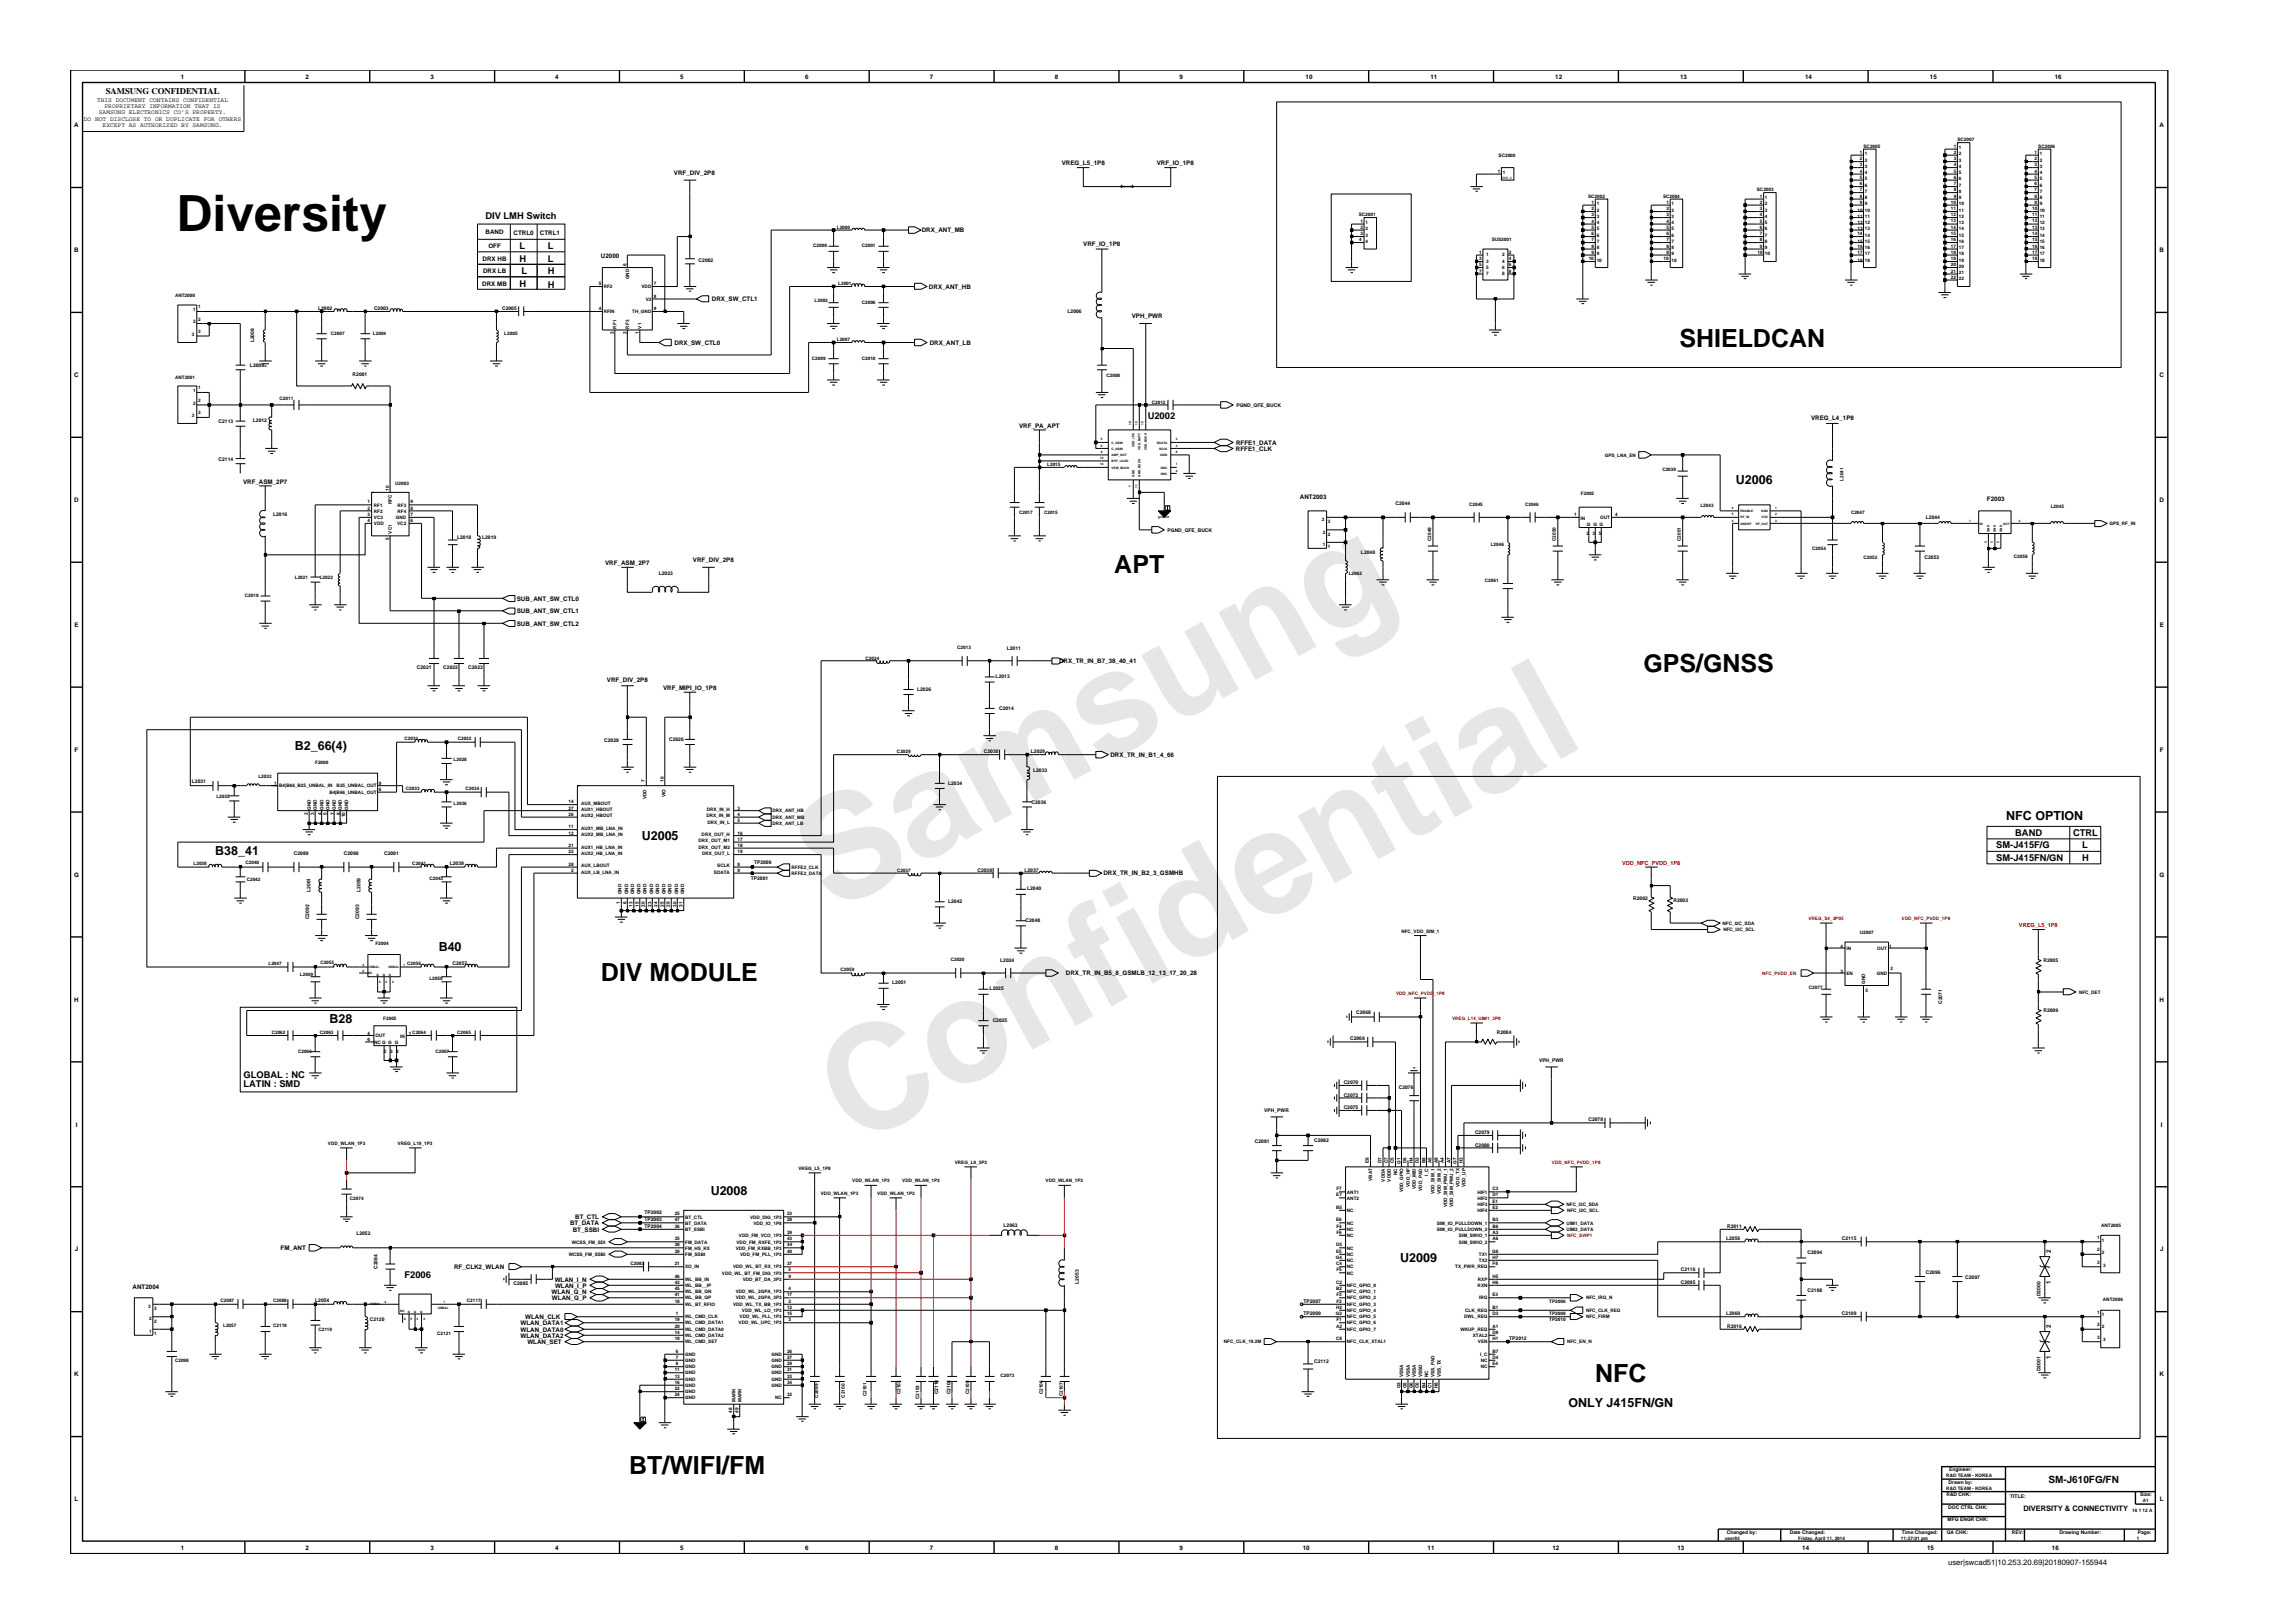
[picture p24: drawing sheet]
<svg xmlns="http://www.w3.org/2000/svg" width="420mm" height="297mm" viewBox="0 0 420 297" stroke-linecap="round" stroke-linejoin="round" font-family="sans-serif">
<defs><g id="words">
<g font-size="26.5" fill="#e6e6e6">
<text x="152.3" y="167.1" transform="rotate(-29 152.3 167.1)">Samsung</text>
<text x="156.6" y="209.9" transform="rotate(-29 156.6 209.9)">Confidential</text>
</g>
<text font-size="9.1" x="32.3" y="42.4">Diversity</text>
<g font-size="4.6">
<text x="307.5" y="63.5">SHIELDCAN</text>
<text x="204" y="104.9">APT</text>
<text x="300.9" y="123">GPS/GNSS</text>
<text x="110" y="179.5">DIV MODULE</text>
<text x="292.1" y="252.9">NFC</text>
<text x="115.2" y="269.8">BT/WIFI/FM</text>
</g>
<g font-size="2.3">
<text x="317.8" y="88.7">U2006</text>
<text x="54" y="137.3">B2_66(4)</text>
<text x="117.5" y="153.8">U2005</text>
<text x="367.3" y="150">NFC OPTION</text>
<text x="39.4" y="156.4">B38_41</text>
<text x="80.3" y="174.1">B40</text>
<text x="60.3" y="187.2">B28</text>
<text x="130.1" y="218.6">U2008</text>
<text x="256.3" y="230.9">U2009</text>
<text x="287.1" y="257.5">ONLY J415FN/GN</text>
</g>
<text font-size="1.8" x="375" y="271.4">SM-J610FG/FN</text>
<g font-size="1.7">
<text x="88.9" y="40.1">DIV LMH Switch</text>
<text x="95.1" y="45.6">L</text>
<text x="95.1" y="47.9">H</text>
<text x="100.3" y="45.6">L</text>
<text x="100.3" y="47.9">L</text>
<text x="95.1" y="52.4">H</text>
<text x="95.5" y="50.2">L</text>
<text x="100.3" y="52.7">H</text>
<text x="100.3" y="50.2">H</text>
<text x="210.1" y="76.8">U2002</text>
<text x="365.5" y="155.2">SM-J415F/G</text>
<text x="368.9" y="152.9">BAND</text>
<text x="379.5" y="152.9">CTRL</text>
<text x="381.2" y="155.2">L</text>
<text x="365.5" y="157.5">SM-J415FN/GN</text>
<text x="381.2" y="157.5">H</text>
<text x="44.6" y="197.2">GLOBAL : NC</text>
<text x="44.6" y="199">LATIN : SMD</text>
<text x="74" y="233.8">F2006</text>
</g>
<text font-size="1.6" x="19.3" y="17.2">SAMSUNG CONFIDENTIAL</text>
<g font-size="1.4">
<text x="370.4" y="276.6">DIVERSITY &amp; CONNECTIVITY</text>
<text x="356.7" y="286.5">user|swcad51|10.253.20.69|20180907-155944</text>
</g>
<g font-size="1.1">
<text x="33.1" y="14.4">1</text>
<text x="55.9" y="14.4">2</text>
<text x="78.8" y="14.4">3</text>
<text x="101.7" y="14.4">4</text>
<text x="124.5" y="14.4">5</text>
<text x="147.4" y="14.4">6</text>
<text x="170.2" y="14.4">7</text>
<text x="193.1" y="14.4">8</text>
<text x="216" y="14.4">9</text>
<text x="239" y="14.4">10</text>
<text x="261.9" y="14.4">11</text>
<text x="284.7" y="14.4">12</text>
<text x="307.6" y="14.4">13</text>
<text x="330.5" y="14.4">14</text>
<text x="353.3" y="14.4">15</text>
<text x="376.2" y="14.4">16</text>
<text x="13.6" y="23.3">A</text>
<text x="15.4" y="22.1">DO NOT DISCLOSE TO OR DUPLICATE FOR OTHERS</text>
<text x="17.8" y="18.6">THIS DOCUMENT CONTAINS CONFIDENTIAL</text>
<text x="18.1" y="20.9">SAMSUNG ELECTRONICS CO’S PROPERTY.</text>
<text x="18.8" y="23.2">EXCEPT AS AUTHORIZED BY SAMSUNG.</text>
<text x="19.1" y="19.8">PROPRIETARY INFORMATION THAT IS</text>
<text x="395.4" y="23.3">A</text>
<text x="123.4" y="31.9">VRF_DIV_2P8</text>
<text x="194.4" y="30.2">VREG_L5_1P8</text>
<text x="211.8" y="30.2">VRF_IO_1P8</text>
<text x="13.6" y="46.2">B</text>
<text x="88.4" y="47.7">DRX HB</text>
<text x="88.9" y="42.8">BAND</text>
<text x="89.4" y="45.4">OFF</text>
<text x="94" y="43">CTRL0</text>
<text x="98.9" y="43">CTRL1</text>
<text x="110" y="47.3">U2000</text>
<text x="168.8" y="42.5">DRX_ANT_MB</text>
<text x="198.3" y="45.1">VRF_IO_1P8</text>
<text x="395.4" y="46.2">B</text>
<text x="88.3" y="52.3">DRX MB</text>
<text x="88.4" y="50">DRX LB</text>
<text x="170.1" y="52.9">DRX_ANT_HB</text>
<text x="130.3" y="55.1">DRX_SW_CTL1</text>
<text x="207.2" y="58.3">VPH_PWR</text>
<text x="123.5" y="63.1">DRX_SW_CTL0</text>
<text x="170.2" y="63.1">DRX_ANT_LB</text>
<text x="13.6" y="69">C</text>
<text x="395.4" y="69">C</text>
<text x="331.6" y="76.8">VREG_L4_1P8</text>
<text x="186.6" y="78.3">VRF_PA_APT</text>
<text x="226.3" y="82.5">RFFE1_CLK</text>
<text x="226.3" y="81.4">RFFE1_DATA</text>
<text x="44.5" y="88.5">VRF_ASM_2P7</text>
<text x="13.6" y="91.9">D</text>
<text x="238" y="91.4">ANT2003</text>
<text x="363.8" y="91.6">F2003</text>
<text x="395.4" y="91.9">D</text>
<text x="110.8" y="103.4">VRF_ASM_2P7</text>
<text x="126.9" y="102.8">VRF_DIV_2P8</text>
<text x="94.6" y="112.2">SUB_ANT_SW_CTL1</text>
<text x="94.6" y="109.9">SUB_ANT_SW_CTL0</text>
<text x="13.6" y="114.7">E</text>
<text x="94.6" y="114.5">SUB_ANT_SW_CTL2</text>
<text x="395.4" y="114.7">E</text>
<text x="111.1" y="124.8">VRF_DIV_2P8</text>
<text x="193.9" y="121.3">DRX_TR_IN_B7_38_40_41</text>
<text x="121.4" y="126.3">VRF_MIPI_IO_1P8</text>
<text x="13.7" y="137.6">F</text>
<text x="395.4" y="137.6">F</text>
<text x="203.3" y="138.5">DRX_TR_IN_B1_4_66</text>
<text x="13.6" y="160.5">G</text>
<text x="202" y="160.2">DRX_TR_IN_B2_3_GSMHB</text>
<text x="395.3" y="160.5">G</text>
<text x="195.2" y="178.5">DRX_TR_IN_B5_8_GSMLB_12_13_17_20_28</text>
<text x="13.6" y="183.3">H</text>
<text x="395.4" y="183.3">H</text>
<text x="13.9" y="206.2">I</text>
<text x="395.6" y="206.2">I</text>
<text x="104.4" y="224.2">BT_DATA</text>
<text x="104.9" y="225.4">BT_SSBI</text>
<text x="105.3" y="223.1">BT_CTL</text>
<text x="13.7" y="229">J</text>
<text x="51.4" y="228.8">FM_ANT</text>
<text x="83.1" y="232.3">RF_CLK2_WLAN</text>
<text x="375.4" y="229.3" transform="rotate(-90 375.4 229.3)">2</text>
<text x="395.5" y="229">J</text>
<text x="24.3" y="235.9">ANT2004</text>
<text x="101" y="236.8">WLAN_Q_N</text>
<text x="101.1" y="237.9">WLAN_Q_P</text>
<text x="101.6" y="234.5">WLAN_I_N</text>
<text x="101.6" y="235.6">WLAN_I_P</text>
<text x="375.4" y="235" transform="rotate(-90 375.4 235)">1</text>
<text x="95.3" y="243.7">WLAN_DATA0</text>
<text x="95.3" y="242.5">WLAN_DATA1</text>
<text x="95.3" y="244.8">WLAN_DATA2</text>
<text x="96.2" y="241.4">WLAN_CLK</text>
<text x="96.5" y="246">WLAN_SET</text>
<text x="375.4" y="243" transform="rotate(-90 375.4 243)">2</text>
<text x="13.6" y="251.9">K</text>
<text x="375.4" y="248.7" transform="rotate(-90 375.4 248.7)">1</text>
<text x="395.4" y="251.9">K</text>
<text x="13.7" y="274.8">L</text>
<text x="395.4" y="274.8">L</text>
<text x="33.1" y="283.7">1</text>
<text x="55.9" y="283.7">2</text>
<text x="78.8" y="283.7">3</text>
<text x="101.7" y="283.7">4</text>
<text x="124.5" y="283.7">5</text>
<text x="147.4" y="283.7">6</text>
<text x="170.2" y="283.7">7</text>
<text x="193.1" y="283.7">8</text>
<text x="216" y="283.7">9</text>
<text x="238.5" y="283.7">10</text>
<text x="261.4" y="283.7">11</text>
<text x="284.2" y="283.7">12</text>
<text x="307.1" y="283.7">13</text>
<text x="329.9" y="283.7">14</text>
<text x="352.8" y="283.7">15</text>
<text x="375.7" y="283.7">16</text>
</g>
<g font-size="1" fill="#f00">
<text x="297" y="158.2">VDD_NFC_PVDD_1P8</text>
<text x="369.6" y="169.7">VREG_L5_1P8</text>
</g>
<g font-size=".9">
<text x="274.4" y="28.8">SC2000</text>
<text x="340.5" y="29.3">2</text>
<text x="340.5" y="28.1">1</text>
<text x="341.2" y="27">SC2005</text>
<text x="341.4" y="29.6">2</text>
<text x="341.4" y="28.4">1</text>
<text x="357.7" y="28.1">2</text>
<text x="357.7" y="29.3">3</text>
<text x="357.7" y="27">1</text>
<text x="358.4" y="25.9">SC2007</text>
<text x="358.6" y="28.4">2</text>
<text x="358.6" y="29.6">3</text>
<text x="358.6" y="27.3">1</text>
<text x="372.5" y="28.1">1</text>
<text x="372.5" y="29.3">2</text>
<text x="373.2" y="27">SC2006</text>
<text x="373.4" y="28.4">1</text>
<text x="373.4" y="29.6">2</text>
<text x="274.2" y="31.6">1</text>
<text x="275.1" y="31.9">1</text>
<text x="321.6" y="35">SC2003</text>
<text x="340.5" y="33.9">6</text>
<text x="340.5" y="35">7</text>
<text x="340.5" y="30.4">3</text>
<text x="340.5" y="31.6">4</text>
<text x="340.5" y="32.7">5</text>
<text x="341.4" y="34.1">6</text>
<text x="341.4" y="35.2">7</text>
<text x="341.4" y="30.7">3</text>
<text x="341.4" y="31.9">4</text>
<text x="341.4" y="33">5</text>
<text x="357.7" y="30.4">4</text>
<text x="357.7" y="31.6">5</text>
<text x="357.7" y="32.7">6</text>
<text x="357.7" y="33.9">7</text>
<text x="357.7" y="35">8</text>
<text x="358.6" y="30.7">4</text>
<text x="358.6" y="31.9">5</text>
<text x="358.6" y="33">6</text>
<text x="358.6" y="34.1">7</text>
<text x="358.6" y="35.2">8</text>
<text x="372.5" y="30.4">3</text>
<text x="372.5" y="31.6">4</text>
<text x="372.5" y="32.7">5</text>
<text x="372.5" y="33.9">6</text>
<text x="372.5" y="35">7</text>
<text x="373.4" y="30.7">3</text>
<text x="373.4" y="31.9">4</text>
<text x="373.4" y="33">5</text>
<text x="373.4" y="34.1">6</text>
<text x="373.4" y="35.2">7</text>
<text x="153.2" y="41.9">L2000</text>
<text x="248.7" y="39.6">SC2001</text>
<text x="249" y="41.9">2</text>
<text x="249" y="40.8">1</text>
<text x="250" y="41">1</text>
<text x="290.7" y="36.2">SC2002</text>
<text x="291.4" y="37.3">1</text>
<text x="291.4" y="38.5">2</text>
<text x="291.4" y="39.6">3</text>
<text x="291.4" y="40.8">4</text>
<text x="291.4" y="41.9">5</text>
<text x="292.3" y="37.5">1</text>
<text x="292.3" y="38.7">2</text>
<text x="292.3" y="39.8">3</text>
<text x="292.3" y="41">4</text>
<text x="304.5" y="36.2">SC2004</text>
<text x="305.1" y="37.3">1</text>
<text x="305.1" y="38.5">2</text>
<text x="305.1" y="39.6">3</text>
<text x="305.1" y="40.8">4</text>
<text x="305.1" y="41.9">5</text>
<text x="306" y="37.5">1</text>
<text x="306" y="38.7">2</text>
<text x="306" y="39.8">3</text>
<text x="306" y="41">4</text>
<text x="322.2" y="36.2">1</text>
<text x="322.2" y="37.3">2</text>
<text x="322.2" y="38.5">3</text>
<text x="322.2" y="39.6">4</text>
<text x="322.2" y="40.8">5</text>
<text x="322.2" y="41.9">6</text>
<text x="323.1" y="36.4">1</text>
<text x="323.1" y="37.5">2</text>
<text x="323.1" y="38.7">3</text>
<text x="323.1" y="39.8">4</text>
<text x="323.1" y="41">5</text>
<text x="340.1" y="38.7">10 10</text>
<text x="340.1" y="39.8">11</text>
<text x="340.1" y="41">12</text>
<text x="340.5" y="36.2">8</text>
<text x="340.5" y="37.3">9</text>
<text x="341.4" y="36.4">8</text>
<text x="341.4" y="37.5">9</text>
<text x="341.4" y="39.8">11</text>
<text x="341.4" y="41">12</text>
<text x="357.1" y="41.9">14</text>
<text x="357.2" y="37.3">10</text>
<text x="357.2" y="38.4">11</text>
<text x="357.2" y="39.6">12</text>
<text x="357.2" y="40.7">13</text>
<text x="357.7" y="36.2">9</text>
<text x="358.6" y="37.5">10</text>
<text x="358.6" y="36.4">9</text>
<text x="358.6" y="38.7">11</text>
<text x="358.6" y="39.8">12</text>
<text x="358.6" y="41">13</text>
<text x="372.1" y="38.4">10</text>
<text x="372.1" y="39.6">11</text>
<text x="372.1" y="40.7">12</text>
<text x="372.1" y="41.9">13</text>
<text x="372.5" y="36.2">8</text>
<text x="372.5" y="37.3">9</text>
<text x="373.4" y="37.5">9</text>
<text x="373.4" y="36.4">8</text>
<text x="373.4" y="38.7">10</text>
<text x="373.4" y="39.8">11</text>
<text x="373.4" y="41">12</text>
<text x="127.9" y="47.9">C2002</text>
<text x="148.9" y="45.2">C2000</text>
<text x="157.8" y="45.2">C2001</text>
<text x="248.8" y="44.1">4</text>
<text x="249" y="43">3</text>
<text x="250" y="42.1">2</text>
<text x="250" y="43.3">3</text>
<text x="250" y="44.4">4</text>
<text x="270.8" y="46.4">1</text>
<text x="270.8" y="47.6">3</text>
<text x="272.1" y="46.9">1</text>
<text x="273.1" y="44.1">SUS2001</text>
<text x="275" y="46.9">2</text>
<text x="276.3" y="47.6">4</text>
<text x="276.3" y="46.4">2</text>
<text x="290.9" y="47.6">10</text>
<text x="291.4" y="43">6</text>
<text x="291.4" y="44.1">7</text>
<text x="291.4" y="45.3">8</text>
<text x="291.4" y="46.4">9</text>
<text x="292.3" y="43.3">6</text>
<text x="292.3" y="44.4">7</text>
<text x="292.3" y="45.6">8</text>
<text x="292.3" y="46.7">9</text>
<text x="292.3" y="47.9">10</text>
<text x="292.3" y="42.1">5</text>
<text x="304.6" y="47.6">10</text>
<text x="305.1" y="44.1">7</text>
<text x="305.1" y="45.3">8</text>
<text x="305.1" y="46.4">9</text>
<text x="305.1" y="43">6</text>
<text x="306" y="44.4">7</text>
<text x="306" y="45.6">8</text>
<text x="306" y="46.7">9</text>
<text x="306" y="47.9">10</text>
<text x="306" y="42.1">5</text>
<text x="306" y="43.3">6</text>
<text x="321.8" y="46.4">10</text>
<text x="322.2" y="43">7</text>
<text x="322.2" y="44.1">8</text>
<text x="322.2" y="45.3">9</text>
<text x="323.1" y="46.7">10</text>
<text x="323.1" y="42.1">6</text>
<text x="323.1" y="43.3">7</text>
<text x="323.1" y="44.4">8</text>
<text x="323.1" y="45.6">9</text>
<text x="340" y="43">14</text>
<text x="340.1" y="45.3">16</text>
<text x="340.1" y="46.4">17</text>
<text x="340.1" y="47.9">18 18</text>
<text x="340.1" y="42.1">13 13</text>
<text x="340.1" y="44.4">15</text>
<text x="341.4" y="43.3">14</text>
<text x="341.4" y="44.4">15</text>
<text x="341.4" y="45.6">16</text>
<text x="341.4" y="46.7">17</text>
<text x="357.2" y="47.6">19</text>
<text x="357.2" y="43">15</text>
<text x="357.2" y="44.1">16</text>
<text x="357.2" y="45.3">17</text>
<text x="357.2" y="46.4">18</text>
<text x="358.6" y="47.9">19</text>
<text x="358.6" y="42.1">14</text>
<text x="358.6" y="43.3">15</text>
<text x="358.6" y="44.4">16</text>
<text x="358.6" y="45.6">17</text>
<text x="358.6" y="46.7">18</text>
<text x="372" y="43">14</text>
<text x="372.1" y="47.5">18</text>
<text x="372.1" y="44.1">15</text>
<text x="372.1" y="45.3">16</text>
<text x="372.1" y="46.4">17</text>
<text x="373.4" y="47.9">18</text>
<text x="373.4" y="42.1">13</text>
<text x="373.4" y="43.3">14</text>
<text x="373.4" y="44.4">15</text>
<text x="373.4" y="45.6">16</text>
<text x="373.4" y="46.7">17</text>
<text x="109.6" y="52.2">5</text>
<text x="110.5" y="52.7">RF2</text>
<text x="114.7" y="48.7" transform="rotate(-90 114.7 48.7)">6</text>
<text x="115.2" y="51.1" transform="rotate(-90 115.2 51.1)">GND</text>
<text x="117.4" y="52.7">VDD</text>
<text x="119.7" y="52.2">7</text>
<text x="153.5" y="52.1">L2001</text>
<text x="270.8" y="48.7">5</text>
<text x="270.8" y="49.9">7</text>
<text x="272.1" y="49.2">5</text>
<text x="272.1" y="50.4">7</text>
<text x="272.1" y="48.1">3</text>
<text x="275" y="49.2">6</text>
<text x="275" y="50.4">8</text>
<text x="275" y="48.1">4</text>
<text x="276.3" y="48.7">6</text>
<text x="276.3" y="49.9">8</text>
<text x="357.2" y="48.7">20</text>
<text x="357.2" y="49.9">21</text>
<text x="357.2" y="51">22</text>
<text x="358.6" y="49">20</text>
<text x="358.6" y="50.2">21</text>
<text x="358.6" y="51.3">22</text>
<text x="32" y="54.4">ANT2000</text>
<text x="35.3" y="59.2">2</text>
<text x="35.3" y="56.9">1</text>
<text x="36.3" y="56.4">1</text>
<text x="36.3" y="58.7">2</text>
<text x="58.2" y="56.7">L2002</text>
<text x="68.5" y="56.7">C2003</text>
<text x="91.9" y="56.7">C2005</text>
<text x="109.6" y="56.8">4</text>
<text x="110.5" y="57.3">RFIN</text>
<text x="115.7" y="57.3">TH_GND</text>
<text x="118.2" y="55">V2</text>
<text x="119.7" y="54.5">8</text>
<text x="119.7" y="56.8">9</text>
<text x="149.1" y="55.2">L2003</text>
<text x="157.8" y="55.6">C2006</text>
<text x="195.5" y="57.3">L2006</text>
<text x="35.1" y="61.4">3</text>
<text x="36.3" y="61">3</text>
<text x="46.5" y="62.7" transform="rotate(-90 46.5 62.7)">L2008</text>
<text x="60.6" y="61.2">C2007</text>
<text x="68.3" y="61.2">L2004</text>
<text x="92.3" y="61.2">L2005</text>
<text x="112.4" y="61.1" transform="rotate(-90 112.4 61.1)">3</text>
<text x="112.9" y="60.1" transform="rotate(-90 112.9 60.1)">RF1</text>
<text x="114.7" y="61.1" transform="rotate(-90 114.7 61.1)">2</text>
<text x="115.2" y="60.1" transform="rotate(-90 115.2 60.1)">RF3</text>
<text x="117" y="61.1" transform="rotate(-90 117 61.1)">1</text>
<text x="117.4" y="60.1" transform="rotate(-90 117.4 60.1)">V1</text>
<text x="148.6" y="65.8">C2009</text>
<text x="153.2" y="62.4">L2007</text>
<text x="157.8" y="65.8">C2010</text>
<text x="32" y="69.3">ANT2001</text>
<text x="35.4" y="71.8">1</text>
<text x="36.3" y="71.3">1</text>
<text x="45.8" y="67.3">L2009</text>
<text x="64.6" y="68.9">R2001</text>
<text x="202.6" y="68.9">C2008</text>
<text x="35.1" y="76.3">3</text>
<text x="35.4" y="74.1">2</text>
<text x="36.3" y="73.6">2</text>
<text x="36.3" y="75.8">3</text>
<text x="40" y="77.5">C2113</text>
<text x="46.3" y="77.3">L2012</text>
<text x="51.2" y="73.3">C2011</text>
<text x="210.9" y="73.9">C2012</text>
<text x="226.4" y="74.4">PGND_QFE_BUCK</text>
<text x="293.8" y="83.6">GPS_LNA_EN</text>
<text x="40" y="84.4">C2114</text>
<text x="71.2" y="89.9" transform="rotate(-90 71.2 89.9)">10</text>
<text x="72.3" y="88.8">U2003</text>
<text x="191.7" y="85.3">L2015</text>
<text x="304.3" y="86.1">C2039</text>
<text x="337.5" y="88" transform="rotate(-90 337.5 88)">L2041</text>
<text x="50" y="94.4">L2016</text>
<text x="67.3" y="93.3">2</text>
<text x="67.3" y="94.4">3</text>
<text x="67.3" y="95.6">4</text>
<text x="67.3" y="92.1">1</text>
<text x="68.5" y="93.8">RF2</text>
<text x="68.5" y="95">VC3</text>
<text x="68.5" y="92.7">RF1</text>
<text x="71.7" y="92.3" transform="rotate(-90 71.7 92.3)">RFC</text>
<text x="72.5" y="95">GND</text>
<text x="72.8" y="93.8">RF4</text>
<text x="72.8" y="92.7">RF3</text>
<text x="75.1" y="95.6">6</text>
<text x="75.1" y="94.4">7</text>
<text x="75.1" y="93.3">8</text>
<text x="75.1" y="92.1">9</text>
<text x="186.6" y="94.1">C2017</text>
<text x="191.1" y="94.1">C2015</text>
<text x="242" y="95.4">3</text>
<text x="243.1" y="95.8">3</text>
<text x="255.5" y="92.4">C2044</text>
<text x="269" y="92.7">C2045</text>
<text x="279.2" y="92.7">C2046</text>
<text x="288.2" y="94.4">1</text>
<text x="289.3" y="95.1">IN</text>
<text x="289.4" y="90.7">F2002</text>
<text x="292.9" y="94.9">OUT</text>
<text x="295.7" y="94.4">4</text>
<text x="311.3" y="92.8">L2043</text>
<text x="338.9" y="94.1">C2047</text>
<text x="352.6" y="94.9">L2044</text>
<text x="375.5" y="93">L2045</text>
<text x="68.5" y="96.1">VDD</text>
<text x="71.2" y="98.8" transform="rotate(-90 71.2 98.8)">5</text>
<text x="71.7" y="97.6" transform="rotate(-90 71.7 97.6)">VC1</text>
<text x="72.7" y="96.1">VC2</text>
<text x="83.7" y="98.7">L2018</text>
<text x="88.3" y="98.7">L2019</text>
<text x="213.7" y="97.3">PGND_QFE_BUCK</text>
<text x="242.2" y="99.9">1</text>
<text x="242.2" y="97.6">2</text>
<text x="243.1" y="100.4">1</text>
<text x="243.1" y="98.1">2</text>
<text x="249.2" y="101.4">L2048</text>
<text x="262" y="99" transform="rotate(-90 262 99)">C2049</text>
<text x="272.9" y="99.9">L2046</text>
<text x="284.9" y="99" transform="rotate(-90 284.9 99)">C2050</text>
<text x="290.4" y="97.9">2</text>
<text x="290.5" y="96.3">G G G</text>
<text x="291.5" y="97.9">3</text>
<text x="292.7" y="97.9">5</text>
<text x="307.7" y="99" transform="rotate(-90 307.7 99)">C2051</text>
<text x="331.8" y="100.7">C2054</text>
<text x="386.2" y="96.1">GPS_RF_IN</text>
<text x="54" y="105.9">L2021</text>
<text x="58.5" y="105.9">L2022</text>
<text x="120.6" y="105.3">L2023</text>
<text x="246.9" y="105.3">L2062</text>
<text x="271.8" y="106.5">C2061</text>
<text x="341.2" y="102.4">C2052</text>
<text x="352.3" y="102.4">C2053</text>
<text x="368.7" y="102.1">C2058</text>
<text x="44.8" y="109.2">C2018</text>
<text x="175.2" y="118.8">C2013</text>
<text x="184.3" y="119">L2011</text>
<text x="76.3" y="122.4">C2021</text>
<text x="81.2" y="122.4">C2022</text>
<text x="85.7" y="122.4">C2023</text>
<text x="158.5" y="120.7">C2024</text>
<text x="182.3" y="124.1">L2013</text>
<text x="167.9" y="126.4">L2026</text>
<text x="182.9" y="129.9">C2014</text>
<text x="74.1" y="135.5">C2031</text>
<text x="83.8" y="135.5">C2032</text>
<text x="110.6" y="135.8">C2028</text>
<text x="122.5" y="135.7">C2026</text>
<text x="164.2" y="137.8">C2029</text>
<text x="180.1" y="137.9">C2030</text>
<text x="188.7" y="137.9">L2029</text>
<text x="35.1" y="143.3">L2031</text>
<text x="47.3" y="142.4">L2032</text>
<text x="50.2" y="143.6">1</text>
<text x="57.7" y="139.8">F2000</text>
<text x="69.4" y="143.6">9</text>
<text x="83" y="139.2">L2028</text>
<text x="118.1" y="143.1" transform="rotate(-90 118.1 143.1)">7</text>
<text x="121.5" y="143.1" transform="rotate(-90 121.5 143.1)">10</text>
<text x="173.6" y="143.6">L2034</text>
<text x="189.1" y="141.3">L2033</text>
<text x="39.6" y="146.1">L2035</text>
<text x="51.1" y="144.1">B4|B66_B25_UNBAL_IN</text>
<text x="56.3" y="149.1" transform="rotate(-90 56.3 149.1)">2</text>
<text x="56.9" y="148.2" transform="rotate(-90 56.9 148.2)">GND</text>
<text x="57.5" y="149.1" transform="rotate(-90 57.5 149.1)">3</text>
<text x="58" y="148.2" transform="rotate(-90 58 148.2)">GND</text>
<text x="58.9" y="149.1" transform="rotate(-90 58.9 149.1)">4</text>
<text x="59.2" y="148.2" transform="rotate(-90 59.2 148.2)">GND</text>
<text x="59.8" y="149.1" transform="rotate(-90 59.8 149.1)">5</text>
<text x="60.3" y="145.3">B4|B66_UNBAL_OUT</text>
<text x="60.3" y="148.2" transform="rotate(-90 60.3 148.2)">GND</text>
<text x="61.2" y="149.1" transform="rotate(-90 61.2 149.1)">7</text>
<text x="61.5" y="148.2" transform="rotate(-90 61.5 148.2)">GND</text>
<text x="61.6" y="144.1">B25_UNBAL_OUT</text>
<text x="62.3" y="149.1" transform="rotate(-90 62.3 149.1)">8</text>
<text x="62.6" y="148.2" transform="rotate(-90 62.6 148.2)">GND</text>
<text x="63.2" y="149.6" transform="rotate(-90 63.2 149.6)">10</text>
<text x="63.8" y="148.2" transform="rotate(-90 63.8 148.2)">GND</text>
<text x="69.4" y="144.7">6</text>
<text x="74.3" y="144.6">C2033</text>
<text x="83" y="147.3">L2036</text>
<text x="85.2" y="144.6">C2034</text>
<text x="104.1" y="149.3">26</text>
<text x="104.1" y="148.2">27</text>
<text x="104.1" y="147">14</text>
<text x="106.4" y="149.6">AUX2_HBOUT</text>
<text x="106.4" y="148.5">AUX1_HBOUT</text>
<text x="106.4" y="147.3">AUX_MBOUT</text>
<text x="118.4" y="146.3" transform="rotate(-90 118.4 146.3)">VDD</text>
<text x="121.9" y="145.9" transform="rotate(-90 121.9 145.9)">VIO</text>
<text x="129.3" y="149.6">DRX_IN_M</text>
<text x="129.4" y="148.5">DRX_IN_H</text>
<text x="135" y="148.2">3</text>
<text x="135" y="149.3">4</text>
<text x="141.4" y="148.7">DRX_ANT_HB</text>
<text x="141.4" y="149.9">DRX_ANT_MB</text>
<text x="188.8" y="147.1">C2036</text>
<text x="104.1" y="155.1">21</text>
<text x="104.1" y="151.6">11</text>
<text x="104.1" y="152.8">12</text>
<text x="106.4" y="155.4">AUX1_HB_LNA_IN</text>
<text x="106.4" y="151.9">AUX1_MB_LNA_IN</text>
<text x="106.4" y="153.1">AUX2_MB_LNA_IN</text>
<text x="127.9" y="154.2">DRX_OUT_M1</text>
<text x="127.9" y="155.4">DRX_OUT_M2</text>
<text x="128.5" y="153.1">DRX_OUT_H</text>
<text x="129.5" y="150.8">DRX_IN_L</text>
<text x="135" y="153.9">17</text>
<text x="135" y="155.1">18</text>
<text x="135" y="150.5">5</text>
<text x="135" y="152.8">16</text>
<text x="141.4" y="151">DRX_ANT_LB</text>
<text x="35.4" y="158.4">L2038</text>
<text x="44.9" y="158.1">C2040</text>
<text x="45.2" y="161.2">C2042</text>
<text x="53.8" y="156.4">C2089</text>
<text x="63" y="156.4">C2090</text>
<text x="70.3" y="156.4">C2091</text>
<text x="75.5" y="158.4">C2041</text>
<text x="78.6" y="161">C2043</text>
<text x="82.3" y="158.4">L2039</text>
<text x="104.1" y="158.4">28</text>
<text x="104.1" y="156.2">22</text>
<text x="104.6" y="159.6">2</text>
<text x="106.4" y="158.8">AUX_LBOUT</text>
<text x="106.4" y="156.5">AUX2_HB_LNA_IN</text>
<text x="106.4" y="159.9">AUX_LB_LNA_IN</text>
<text x="128.6" y="156.5">DRX_OUT_L</text>
<text x="130.7" y="159.9">SDATA</text>
<text x="131.3" y="158.8">SCLK</text>
<text x="135" y="156.2">19</text>
<text x="135" y="158.4">8</text>
<text x="135" y="159.6">9</text>
<text x="137.5" y="161">TP2001</text>
<text x="138" y="158.2">TP2000</text>
<text x="144.9" y="159">RFFE2_CLK</text>
<text x="144.9" y="160.1">RFFE2_DATA</text>
<text x="164.2" y="159.6">C2037</text>
<text x="179" y="159.6">C2038</text>
<text x="187.6" y="159.6">L2037</text>
<text x="56.9" y="163.3" transform="rotate(-90 56.9 163.3)">L2061</text>
<text x="66" y="163.3" transform="rotate(-90 66 163.3)">L2059</text>
<text x="113.5" y="165.5" transform="rotate(-90 113.5 165.5)">1</text>
<text x="113.8" y="163.7" transform="rotate(-90 113.8 163.7)">GND</text>
<text x="114.7" y="165.5" transform="rotate(-90 114.7 165.5)">6</text>
<text x="115" y="163.7" transform="rotate(-90 115 163.7)">GND</text>
<text x="115.8" y="166" transform="rotate(-90 115.8 166)">13</text>
<text x="116.1" y="163.7" transform="rotate(-90 116.1 163.7)">GND</text>
<text x="117" y="166" transform="rotate(-90 117 166)">15</text>
<text x="117.3" y="163.7" transform="rotate(-90 117.3 163.7)">GND</text>
<text x="118.1" y="166" transform="rotate(-90 118.1 166)">20</text>
<text x="118.4" y="163.7" transform="rotate(-90 118.4 163.7)">GND</text>
<text x="119.3" y="166" transform="rotate(-90 119.3 166)">23</text>
<text x="119.6" y="163.7" transform="rotate(-90 119.6 163.7)">GND</text>
<text x="120.4" y="166" transform="rotate(-90 120.4 166)">24</text>
<text x="120.7" y="163.7" transform="rotate(-90 120.7 163.7)">GND</text>
<text x="121.5" y="166" transform="rotate(-90 121.5 166)">25</text>
<text x="121.9" y="163.7" transform="rotate(-90 121.9 163.7)">GND</text>
<text x="122.6" y="166" transform="rotate(-90 122.6 166)">29</text>
<text x="123" y="163.7" transform="rotate(-90 123 163.7)">GND</text>
<text x="123.8" y="166" transform="rotate(-90 123.8 166)">30</text>
<text x="124.1" y="163.7" transform="rotate(-90 124.1 163.7)">GND</text>
<text x="124.9" y="166" transform="rotate(-90 124.9 166)">31</text>
<text x="125.2" y="163.7" transform="rotate(-90 125.2 163.7)">GND</text>
<text x="173.6" y="165.3">L2042</text>
<text x="188" y="162.9">L2040</text>
<text x="299" y="164.7">R2002</text>
<text x="306.4" y="165">R2003</text>
<text x="56.6" y="168.3" transform="rotate(-90 56.6 168.3)">C2092</text>
<text x="65.7" y="168.3" transform="rotate(-90 65.7 168.3)">C2093</text>
<text x="68.7" y="173">F2004</text>
<text x="187.7" y="168.8">C2048</text>
<text x="256.6" y="170.7">NFC_VDD_SIM_1</text>
<text x="315.3" y="169.3">NFC_I2C_SDA</text>
<text x="315.5" y="170.4">NFC_I2C_SCL</text>
<text x="337" y="173.5">4</text>
<text x="338" y="173.8">IN</text>
<text x="340.5" y="171">U2007</text>
<text x="343.7" y="173.8">OUT</text>
<text x="345.9" y="173.5">1</text>
<text x="49.2" y="176.6">L2047</text>
<text x="54.9" y="178.7">L2049</text>
<text x="58.6" y="176.4">C2055</text>
<text x="74.5" y="176.6">C2056</text>
<text x="78.6" y="179.3">L2050</text>
<text x="82.8" y="176.6">C2057</text>
<text x="153.9" y="177.8">C2059</text>
<text x="174" y="175.8">C2020</text>
<text x="183.1" y="176.1">L2024</text>
<text x="337" y="178.1">3</text>
<text x="338" y="178.4">EN</text>
<text x="343.6" y="178.4">GND</text>
<text x="346.1" y="177.5">2</text>
<text x="374.1" y="176.1">R2005</text>
<text x="163.3" y="180.1">L2051</text>
<text x="181.2" y="181.2">L2025</text>
<text x="248.3" y="185.5">C2068</text>
<text x="331.2" y="181">C2077</text>
<text x="341.5" y="180.1" transform="rotate(-90 341.5 180.1)">GND</text>
<text x="341.5" y="181.5">5</text>
<text x="355.5" y="183.7" transform="rotate(-90 355.5 183.7)">C2071</text>
<text x="374.1" y="185.3">R2009</text>
<text x="380.6" y="181.9">NFC_DET</text>
<text x="49.7" y="189.3">C2062</text>
<text x="58.5" y="189.3">C2063</text>
<text x="67.3" y="190.4">6</text>
<text x="67.3" y="189.3">4</text>
<text x="68.5" y="191.1">NC G G G</text>
<text x="68.7" y="189.8">OUT</text>
<text x="70.2" y="186.7">F2005</text>
<text x="73.3" y="190">IN</text>
<text x="74.8" y="189.3">1 C2064</text>
<text x="83.7" y="189.3">C2065</text>
<text x="181.7" y="187">C2025</text>
<text x="247.2" y="190.4">C2069</text>
<text x="274" y="189.3">R2004</text>
<text x="54.6" y="192.6">C2066</text>
<text x="70.3" y="192.7">5</text>
<text x="71.5" y="192.7">3</text>
<text x="72.6" y="192.7">2</text>
<text x="79.7" y="192.6">C2067</text>
<text x="281.8" y="194.4">VPH_PWR</text>
<text x="231.5" y="203.6">VPH_PWR</text>
<text x="246" y="200.7">C2072</text>
<text x="246" y="198.4">C2070</text>
<text x="246" y="203">C2075</text>
<text x="256.1" y="199.2">C2076</text>
<text x="60" y="209.6">VDD_WLAN_1P3</text>
<text x="72.8" y="209.6">VREG_L19_1P3</text>
<text x="229.7" y="209.2">C2081</text>
<text x="240.6" y="209">C2082</text>
<text x="270" y="209.8">C2080</text>
<text x="270" y="207.5">C2079</text>
<text x="290.8" y="205.1">C2078</text>
<text x="146.2" y="214.1">VREG_L5_1P8</text>
<text x="174.8" y="213">VREG_L9_3P3</text>
<text x="250.6" y="212.9" transform="rotate(-90 250.6 212.9)">E8</text>
<text x="252.9" y="212.9" transform="rotate(-90 252.9 212.9)">D7</text>
<text x="254.1" y="212.9" transform="rotate(-90 254.1 212.9)">C7</text>
<text x="255.2" y="212.9" transform="rotate(-90 255.2 212.9)">C5</text>
<text x="255.8" y="215" transform="rotate(-90 255.8 215)">NC</text>
<text x="256.4" y="212.9" transform="rotate(-90 256.4 212.9)">G1</text>
<text x="257.5" y="212.9" transform="rotate(-90 257.5 212.9)">D6</text>
<text x="258.7" y="212.9" transform="rotate(-90 258.7 212.9)">H4</text>
<text x="259.8" y="212.9" transform="rotate(-90 259.8 212.9)">D2</text>
<text x="261" y="212.9" transform="rotate(-90 261 212.9)">B8</text>
<text x="261.5" y="215.1" transform="rotate(-90 261.5 215.1)">I_C</text>
<text x="262.1" y="212.9" transform="rotate(-90 262.1 212.9)">A5</text>
<text x="263.2" y="212.9" transform="rotate(-90 263.2 212.9)">A8</text>
<text x="264.3" y="212.9" transform="rotate(-90 264.3 212.9)">A4</text>
<text x="265.5" y="212.9" transform="rotate(-90 265.5 212.9)">A7</text>
<text x="266.6" y="212.9" transform="rotate(-90 266.6 212.9)">G7</text>
<text x="267.8" y="212.9" transform="rotate(-90 267.8 212.9)">H3</text>
<text x="64" y="219.6">C2074</text>
<text x="150.3" y="218.7">VDD_WLAN_1P3</text>
<text x="156" y="216.4">VDD_WLAN_1P3</text>
<text x="160.6" y="218.7">VDD_WLAN_1P3</text>
<text x="165.2" y="216.4">VDD_WLAN_1P3</text>
<text x="191.4" y="216.4">VDD_WLAN_1P3</text>
<text x="244.6" y="221.2">B5</text>
<text x="244.6" y="219">E7</text>
<text x="244.7" y="217.8">F7</text>
<text x="246.6" y="219.5">ANT2</text>
<text x="246.6" y="218.4">ANT1</text>
<text x="246.6" y="221.8">NC</text>
<text x="251.2" y="216.1" transform="rotate(-90 251.2 216.1)">VBAT</text>
<text x="253.5" y="216.2" transform="rotate(-90 253.5 216.2)">VDDA</text>
<text x="254.6" y="216.2" transform="rotate(-90 254.6 216.2)">VDDD</text>
<text x="256.9" y="218.2" transform="rotate(-90 256.9 218.2)">VDD_GPIO</text>
<text x="258.1" y="217.2" transform="rotate(-90 258.1 217.2)">VDD_HF</text>
<text x="259.2" y="217.7" transform="rotate(-90 259.2 217.7)">VDD_MID</text>
<text x="260.4" y="217.9" transform="rotate(-90 260.4 217.9)">VDD_PAD</text>
<text x="262.7" y="218.6" transform="rotate(-90 262.7 218.6)">VDD_SIM_1</text>
<text x="263.8" y="218.6" transform="rotate(-90 263.8 218.6)">VDD_SIM_2</text>
<text x="264.9" y="221" transform="rotate(-90 264.9 221)">VDD_SIM_PMU_1</text>
<text x="266" y="221" transform="rotate(-90 266 221)">VDD_SIM_PMU_2</text>
<text x="267.2" y="217.2" transform="rotate(-90 267.2 217.2)">VDD_TX</text>
<text x="268.3" y="217.3" transform="rotate(-90 268.3 217.3)">VDD_UP</text>
<text x="270.5" y="220.7">HIF3</text>
<text x="270.5" y="221.8">HIF4</text>
<text x="270.5" y="219.5">HIF2</text>
<text x="270.5" y="218.4">HIF1</text>
<text x="273.2" y="219">D1</text>
<text x="273.2" y="217.8">C3</text>
<text x="273.2" y="220.1">E1</text>
<text x="273.2" y="221.2">E2</text>
<text x="286.8" y="220.7">NFC_I2C_SDA</text>
<text x="286.9" y="221.8">NFC_I2C_SCL</text>
<text x="65.2" y="226">L2052</text>
<text x="104.7" y="227.6">WCSS_FM_SDI</text>
<text x="118" y="224.7">TP2004</text>
<text x="118" y="222.2">TP2002</text>
<text x="118" y="223.5">TP2003</text>
<text x="123.5" y="227">35</text>
<text x="123.5" y="224.7">36</text>
<text x="123.5" y="222.4">25</text>
<text x="123.5" y="223.5">47</text>
<text x="125.4" y="227.6">FM_DATA</text>
<text x="125.4" y="225.3">BT_SSBI</text>
<text x="125.4" y="223">BT_CTL</text>
<text x="125.4" y="224.1">BT_DATA</text>
<text x="134.8" y="227.6">VDD_FM_RXFE_1P3</text>
<text x="135.3" y="226.4">VDD_FM_VCO_1P3</text>
<text x="137.3" y="223">VDD_DIG_1P3</text>
<text x="137.9" y="224.1">VDD_IO_1P8</text>
<text x="144.1" y="223.5">28</text>
<text x="144.1" y="222.4">23</text>
<text x="144.1" y="225.8">39</text>
<text x="144.1" y="227">43</text>
<text x="183.7" y="224.5">L2063</text>
<text x="244.6" y="223.5">E6</text>
<text x="244.7" y="224.7">F4</text>
<text x="244.7" y="225.8">F6</text>
<text x="246.6" y="224.1">NC</text>
<text x="246.6" y="225.3">NC</text>
<text x="246.6" y="226.4">NC</text>
<text x="263" y="225.3">SIM_IO_PULLDOWN_2</text>
<text x="263" y="224.1">SIM_IO_PULLDOWN_1</text>
<text x="267.1" y="226.4">SIM_SWIO_1</text>
<text x="267.1" y="227.6">SIM_SWIO_2</text>
<text x="273.2" y="224.7">B6</text>
<text x="273.2" y="225.8">A3</text>
<text x="273.2" y="227">A6</text>
<text x="273.2" y="223.5">B3</text>
<text x="286.8" y="224.1">UIM1_DATA</text>
<text x="286.8" y="225.3">UIM2_DATA</text>
<text x="316" y="226.9">L2056</text>
<text x="316.2" y="224.8">R2011</text>
<text x="337.2" y="226.9">C2115</text>
<text x="384" y="226.7">1</text>
<text x="384.7" y="224.6">ANT2005</text>
<text x="384.8" y="227.2">1</text>
<text x="69.1" y="232.3" transform="rotate(-90 69.1 232.3)">C2084</text>
<text x="104.1" y="229.9">WCSS_FM_SSBI</text>
<text x="115.4" y="231.5">C2083</text>
<text x="123.5" y="231.6">21</text>
<text x="123.5" y="228.1">38</text>
<text x="123.5" y="229.3">30</text>
<text x="123.5" y="233.9">46</text>
<text x="125.4" y="232.2">XO_IN</text>
<text x="125.4" y="228.7">FM_HS_RX</text>
<text x="125.4" y="229.9">FM_SSBI</text>
<text x="132.2" y="233.3">VDD_WL_BT_FM_DIG_1P3</text>
<text x="134.2" y="232.2">VDD_WL_BT_RX_1P3</text>
<text x="134.7" y="228.7">VDD_FM_RXBB_1P3</text>
<text x="135.5" y="229.9">VDD_FM_PLL_1P3</text>
<text x="144.1" y="231.6">37</text>
<text x="144.1" y="229.3">40</text>
<text x="144.1" y="228.1">44</text>
<text x="144.3" y="232.7">5</text>
<text x="144.3" y="233.9">9</text>
<text x="244.6" y="230.4">G4</text>
<text x="244.6" y="231.6">C4</text>
<text x="244.6" y="228.1">D5</text>
<text x="244.6" y="229.3">E5</text>
<text x="244.7" y="232.7">F5</text>
<text x="246.6" y="229.9">NC</text>
<text x="246.6" y="231">NC</text>
<text x="246.6" y="233.3">NC</text>
<text x="246.6" y="232.2">NC</text>
<text x="246.6" y="228.7">NC</text>
<text x="266.4" y="232.2">TX_PWR_REQ</text>
<text x="270.8" y="229.9">TX1</text>
<text x="270.8" y="231">TX2</text>
<text x="273.2" y="229.3">G8</text>
<text x="273.2" y="230.4">H7</text>
<text x="273.2" y="233.9">H5</text>
<text x="273.3" y="231.6">F8</text>
<text x="307.7" y="232.7">C2116</text>
<text x="330.9" y="229.6">C2094</text>
<text x="352.6" y="233.2">C2096</text>
<text x="384" y="229">2</text>
<text x="384" y="231.3">3</text>
<text x="384.8" y="229.5">2</text>
<text x="385.1" y="231.8">3</text>
<text x="27.1" y="239.4">3</text>
<text x="28.2" y="239.8">3</text>
<text x="40.4" y="238.4">C2087</text>
<text x="50" y="238.4">C2088</text>
<text x="57.7" y="238.4">L2054</text>
<text x="85.5" y="238.4">C2117</text>
<text x="94" y="235.2">C2085</text>
<text x="123.5" y="238.4">18</text>
<text x="123.5" y="237.2">41</text>
<text x="123.5" y="235">42</text>
<text x="123.5" y="236.1">45</text>
<text x="125.4" y="239">WL_BT_RFIO</text>
<text x="125.4" y="237.8">WL_BB_QP</text>
<text x="125.4" y="235.5">WL_BB__IP</text>
<text x="125.4" y="236.7">WL_BB_QN</text>
<text x="125.4" y="234.4">WL_BB_IN</text>
<text x="134.2" y="239">VDD_WL_TX_BB_1P3</text>
<text x="134.7" y="237.8">VDD_WL_2GPA_3P3</text>
<text x="134.7" y="236.7">VDD_WL_2GPA_1P3</text>
<text x="136" y="234.4">VDD_BT_DA_3P3</text>
<text x="144.1" y="239.5">12</text>
<text x="144.1" y="237.2">17</text>
<text x="144.3" y="238.4">2</text>
<text x="144.3" y="236.1">4</text>
<text x="197.5" y="234.9" transform="rotate(-90 197.5 234.9)">L2053</text>
<text x="238.6" y="238.4">TP2007</text>
<text x="244.6" y="235">C2</text>
<text x="244.6" y="236.1">B2</text>
<text x="244.6" y="239.5">H2</text>
<text x="244.7" y="238.4">F2</text>
<text x="244.7" y="237.2">F3</text>
<text x="246.6" y="239">NFC_GPIO_3</text>
<text x="246.6" y="237.8">NFC_GPIO_2</text>
<text x="246.6" y="235.5">NFC_GPIO_0</text>
<text x="246.6" y="236.7">NFC_GPIO_1</text>
<text x="270.5" y="235.5">RXN</text>
<text x="270.6" y="234.4">RXP</text>
<text x="270.8" y="237.8">IRQ</text>
<text x="273.2" y="239.5">B1</text>
<text x="273.2" y="235">H6</text>
<text x="273.2" y="237.2">E3</text>
<text x="283.6" y="238.4">TP2006</text>
<text x="290.4" y="237.8">NFC_IRQ_N</text>
<text x="307.7" y="235">C2095</text>
<text x="330.9" y="236.4">C2108</text>
<text x="359.8" y="234.1">C2097</text>
<text x="373.6" y="237.3" transform="rotate(-90 373.6 237.3)">D2000</text>
<text x="385" y="238.1">ANT2006</text>
<text x="27.3" y="244">1</text>
<text x="27.3" y="241.7">2</text>
<text x="28.2" y="244.4">1</text>
<text x="28.2" y="242.1">2</text>
<text x="40.9" y="242.9">L2057</text>
<text x="50" y="242.9">C2118</text>
<text x="58.3" y="243.5">C2119</text>
<text x="67.7" y="241.8">C2120</text>
<text x="80.1" y="244.4">C2121</text>
<text x="123.5" y="243">20</text>
<text x="123.5" y="245.3">10</text>
<text x="123.5" y="244.1">14</text>
<text x="123.5" y="241.8">19</text>
<text x="123.8" y="240.7">1</text>
<text x="125.4" y="243.6">WL_CMD_DATA0</text>
<text x="125.4" y="241.3">WL_CMD_CLK</text>
<text x="125.4" y="245.9">WL_CMD_SET</text>
<text x="125.4" y="244.7">WL_CMD_DATA2</text>
<text x="125.4" y="242.4">WL_CMD_DATA1</text>
<text x="135.2" y="242.4">VDD_WL_UPC_1P3</text>
<text x="135.4" y="241.3">VDD_WL_PLL_1P3</text>
<text x="135.8" y="240.1">VDD_WL_LO_1P3</text>
<text x="144.1" y="240.7">15</text>
<text x="144.3" y="241.8">3</text>
<text x="224.1" y="245.9">NFC_CLK_19.2M</text>
<text x="238.6" y="240.7">TP2009</text>
<text x="244.6" y="240.7">G2</text>
<text x="244.6" y="245.3">C8</text>
<text x="244.6" y="243">A2</text>
<text x="244.7" y="241.8">F1</text>
<text x="246.6" y="241.3">NFC_GPIO_5</text>
<text x="246.6" y="242.4">NFC_GPIO_6</text>
<text x="246.6" y="245.9">NFC_CLK_XTAL1</text>
<text x="246.6" y="243.6">NFC_GPIO_7</text>
<text x="246.6" y="240.1">NFC_GPIO_4</text>
<text x="267.4" y="243.6">WKUP_REQ</text>
<text x="268" y="241.3">DWL_REQ</text>
<text x="268.2" y="240.1">CLK_REQ</text>
<text x="269.6" y="244.7">XTAL2</text>
<text x="270.6" y="245.9">VEN</text>
<text x="273.2" y="243">A1</text>
<text x="273.2" y="244.1">D8</text>
<text x="273.2" y="240.7">D3</text>
<text x="273.2" y="245.3">H1</text>
<text x="276.3" y="245.3">TP2012</text>
<text x="283.6" y="240.7">TP2008</text>
<text x="283.6" y="241.8">TP2010</text>
<text x="286.9" y="245.9">NFC_EN_N</text>
<text x="290.4" y="241.3">NFC_FIRM</text>
<text x="290.4" y="240.1">NFC_CLK_REQ</text>
<text x="316" y="240.7">L2060</text>
<text x="316.2" y="243.1">R2016</text>
<text x="337.2" y="240.7">C2109</text>
<text x="384" y="240.4">1</text>
<text x="384" y="242.7">2</text>
<text x="384" y="245">3</text>
<text x="384.8" y="240.9">1</text>
<text x="384.8" y="243.1">2</text>
<text x="385.1" y="245.4">3</text>
<text x="32" y="249.2">C2098</text>
<text x="123.5" y="251">11</text>
<text x="123.8" y="247.6">6</text>
<text x="123.8" y="248.7">7</text>
<text x="123.8" y="249.9">8</text>
<text x="125.4" y="251.5">GND</text>
<text x="125.4" y="248.2">GND</text>
<text x="125.4" y="249.3">GND</text>
<text x="125.4" y="250.4">GND</text>
<text x="141.2" y="248.2">GND</text>
<text x="141.2" y="249.3">GND</text>
<text x="141.2" y="250.4">GND</text>
<text x="141.2" y="251.5">GND</text>
<text x="144.1" y="247.6">26</text>
<text x="144.1" y="248.7">27</text>
<text x="144.1" y="249.9">29</text>
<text x="144.1" y="251">31</text>
<text x="240.6" y="249.5">C2112</text>
<text x="271" y="248.2">I_C</text>
<text x="271.1" y="250.4">NC</text>
<text x="271.1" y="249.3">NC</text>
<text x="273.2" y="247.6">B7</text>
<text x="273.2" y="248.7">D4</text>
<text x="273.2" y="249.9">E4</text>
<text x="373.6" y="251" transform="rotate(-90 373.6 251)">D2001</text>
<text x="123.5" y="252.1">13</text>
<text x="123.5" y="253.2">16</text>
<text x="123.5" y="254.4">22</text>
<text x="123.5" y="255.5">24</text>
<text x="125.4" y="252.7">GND</text>
<text x="125.4" y="253.8">GND</text>
<text x="125.4" y="255">GND</text>
<text x="125.4" y="256.1">GND</text>
<text x="134.6" y="256.7" transform="rotate(-90 134.6 256.7)">MARK</text>
<text x="135.7" y="256.7" transform="rotate(-90 135.7 256.7)">MARK</text>
<text x="141.2" y="252.7">GND</text>
<text x="141.2" y="253.8">GND</text>
<text x="141.9" y="256.1">NC</text>
<text x="144.1" y="255.5">32</text>
<text x="144.1" y="252.1">33</text>
<text x="144.1" y="253.2">34</text>
<text x="149.8" y="255.8" transform="rotate(-90 149.8 255.8)">C2099</text>
<text x="154.7" y="255.8" transform="rotate(-90 154.7 255.8)">C2100</text>
<text x="158.7" y="255.6" transform="rotate(-90 158.7 255.6)">C2101</text>
<text x="164.9" y="255.2" transform="rotate(-90 164.9 255.2)">C2102</text>
<text x="168.3" y="256" transform="rotate(-90 168.3 256)">C2103</text>
<text x="171.7" y="255.2" transform="rotate(-90 171.7 255.2)">C2110</text>
<text x="174" y="255.2" transform="rotate(-90 174 255.2)">C2104</text>
<text x="177.4" y="255.2" transform="rotate(-90 177.4 255.2)">C2105</text>
<text x="183.2" y="252.1">C2073</text>
<text x="190.9" y="255.2" transform="rotate(-90 190.9 255.2)">C2106</text>
<text x="194.6" y="255.6" transform="rotate(-90 194.6 255.6)">C2107</text>
<text x="256.4" y="254.1" transform="rotate(-90 256.4 254.1)">G3</text>
<text x="256.9" y="252.1" transform="rotate(-90 256.9 252.1)">VSSA</text>
<text x="257.5" y="254.1" transform="rotate(-90 257.5 254.1)">G5</text>
<text x="258.1" y="252.1" transform="rotate(-90 258.1 252.1)">VSSA</text>
<text x="258.7" y="254.1" transform="rotate(-90 258.7 254.1)">G6</text>
<text x="259.2" y="252.1" transform="rotate(-90 259.2 252.1)">VSSA</text>
<text x="259.8" y="254.1" transform="rotate(-90 259.8 254.1)">C6</text>
<text x="260.4" y="252.1" transform="rotate(-90 260.4 252.1)">VSSD</text>
<text x="261" y="254.1" transform="rotate(-90 261 254.1)">B4</text>
<text x="261.5" y="252.1" transform="rotate(-90 261.5 252.1)">NC</text>
<text x="262.1" y="254.1" transform="rotate(-90 262.1 254.1)">C1</text>
<text x="262.7" y="252.1" transform="rotate(-90 262.7 252.1)">VSS_PAD</text>
<text x="263.2" y="254.1" transform="rotate(-90 263.2 254.1)">H8</text>
<text x="263.8" y="252.1" transform="rotate(-90 263.8 252.1)">VSS_TX</text>
<text x="134" y="258.6" transform="rotate(-90 134 258.6)">48</text>
<text x="135.2" y="258.6" transform="rotate(-90 135.2 258.6)">49</text>
<text x="356.8" y="269.3">Engineer:</text>
<text x="356.3" y="270.4">R&amp;D TEAM - KOREA</text>
<text x="356.3" y="272.7">R&amp;D TEAM - KOREA</text>
<text x="356.3" y="273.8">R&amp;D CHK:</text>
<text x="356.7" y="271.5">Drawn by:</text>
<text x="368" y="274.2">TITLE:</text>
<text x="391.8" y="273.8">Size:</text>
<text x="392.3" y="274.9">A1</text>
<text x="315.8" y="281.8">user93</text>
<text x="316.1" y="280.7">Changed by:</text>
<text x="327.7" y="280.7">Date Changed:</text>
<text x="329.2" y="281.8">Friday, April 11, 2014</text>
<text x="348" y="281.8">11:27:01 pm</text>
<text x="348.2" y="280.7">Time Changed:</text>
<text x="356.4" y="280.7">QA CHK:</text>
<text x="356.6" y="278.4">MFG ENGR CHK:</text>
<text x="356.7" y="276.1">DOC CTRL CHK:</text>
<text x="368.3" y="280.7">REV:</text>
<text x="377.1" y="280.7">Drawing Number:</text>
<text x="390.4" y="276.6">16 1 12 A</text>
<text x="391.2" y="281.8">1</text>
<text x="391.4" y="280.7">Page:</text>
</g>
<g font-size=".9" fill="#f00">
<text x="331.1" y="168.4">VREG_S4_2P05</text>
<text x="348.1" y="168.4">VDD_NFC_PVDD_1P8</text>
<text x="322.6" y="178.4">NFC_PVDD_EN</text>
<text x="255.6" y="182.1">VDD_NFC_PVDD_1P8</text>
<text x="265.8" y="186.7">VREG_L14_UIM1_3P0</text>
<text x="284.1" y="213">VDD_NFC_PVDD_1P8</text>
<text x="286.9" y="226.4">NFC_SWP1</text>
</g>
<g font-size=".6">
<text x="274.9" y="32.7">GND_6</text>
<text x="207.1" y="77.8" transform="rotate(-90 207.1 77.8)">10</text>
<text x="208.3" y="77.8" transform="rotate(-90 208.3 77.8)">13</text>
<text x="209.4" y="77.8" transform="rotate(-90 209.4 77.8)">15</text>
<text x="201.6" y="81.8">6</text>
<text x="201.6" y="82.9">9</text>
<text x="201.6" y="80.6">5</text>
<text x="203.5" y="82.3">C_GSM</text>
<text x="203.5" y="83.5">AMP_OUT</text>
<text x="203.5" y="81.2">C_GSM</text>
<text x="207.7" y="81.8" transform="rotate(-90 207.7 81.8)">VDD_1P8</text>
<text x="208.8" y="82.3" transform="rotate(-90 208.8 82.3)">VDD_BATT</text>
<text x="210" y="82.4" transform="rotate(-90 210 82.4)">VDD_BUCK</text>
<text x="211.8" y="81.2">SDATA</text>
<text x="212.2" y="82.3">SCLK</text>
<text x="212.4" y="83.5">USID</text>
<text x="215.3" y="82.9">8</text>
<text x="215.3" y="80.6">3</text>
<text x="215.3" y="81.8">4</text>
<text x="201.4" y="85.2">14</text>
<text x="201.4" y="84.1">12</text>
<text x="203.5" y="85.7">VSW_BUCK</text>
<text x="203.5" y="84.6">BYP_LOAD</text>
<text x="207.1" y="89.1" transform="rotate(-90 207.1 89.1)">7</text>
<text x="207.7" y="87.2" transform="rotate(-90 207.7 87.2)">GND</text>
<text x="208.3" y="89.2" transform="rotate(-90 208.3 89.2)">11</text>
<text x="208.8" y="87.2" transform="rotate(-90 208.8 87.2)">GND_BUCK</text>
<text x="212.5" y="86.9">DNC</text>
<text x="212.5" y="85.8">DNC</text>
<text x="215.3" y="86.3">2</text>
<text x="215.3" y="85.2">1</text>
<text x="212" y="94.8">ground</text>
<text x="317" y="94.3">5</text>
<text x="317" y="93.2">6</text>
<text x="317" y="95.5">4</text>
<text x="318.6" y="94.9">RF_IN</text>
<text x="318.6" y="93.7">ENABLE</text>
<text x="318.6" y="96">GNDRF</text>
<text x="321.4" y="96">RF_OUT</text>
<text x="322.5" y="93.7">GND</text>
<text x="322.5" y="94.9">VCC</text>
<text x="325" y="93.2">1</text>
<text x="325" y="94.3">2</text>
<text x="325" y="95.5">3</text>
<text x="360.5" y="95.5">1</text>
<text x="362.4" y="96">IN</text>
<text x="366.7" y="96">OUT</text>
<text x="369.6" y="95.5">4</text>
<text x="363.7" y="99.4" transform="rotate(-90 363.7 99.4)">2</text>
<text x="364.2" y="97.4" transform="rotate(-90 364.2 97.4)">GND</text>
<text x="364.8" y="99.4" transform="rotate(-90 364.8 99.4)">3</text>
<text x="365.4" y="97.4" transform="rotate(-90 365.4 97.4)">GND</text>
<text x="366" y="99.4" transform="rotate(-90 366 99.4)">5</text>
<text x="366.5" y="97.4" transform="rotate(-90 366.5 97.4)">GND</text>
<text x="66.4" y="176.7">4</text>
<text x="66.4" y="177.9">6</text>
<text x="67.4" y="178.3">NC</text>
<text x="67.5" y="177.2">UNBAL</text>
<text x="68.9" y="178.6">G</text>
<text x="69.4" y="179.9">5</text>
<text x="70.1" y="178.6">G</text>
<text x="70.6" y="179.9">3</text>
<text x="71.1" y="177.2">UNBAL</text>
<text x="71.2" y="178.6">G</text>
<text x="71.8" y="179.9">2</text>
<text x="73.9" y="176.7">1</text>
<text x="67.7" y="238.9">UNBAL</text>
<text x="70.4" y="238.4">4</text>
<text x="80.2" y="239.6">UNBAL</text>
<text x="81.2" y="238.4">1</text>
<text x="73.3" y="240.1">NC</text>
<text x="74" y="241.5">6</text>
<text x="74.7" y="240.2">G</text>
<text x="75.1" y="241.7">5</text>
<text x="75.8" y="240.2">G</text>
<text x="76.2" y="241.7">3</text>
<text x="77" y="240.2">G</text>
<text x="77.5" y="241.7">2</text>
</g>
</g></defs>
<g fill="none" stroke="#000" stroke-width=".18">
<path d="M44.7 15.6v8.5h-29.6M233.7 18.7h154.6v48.6h-154.6zM125.2 33h2.3M126.3 33v14.4M197.1 30.7h2.3M198.3 30.7v3.4h6.9M213.1 30.7h2.3M214.3 30.7v3.4h-6.8M243.7 35.5h14.7v16h-14.7zM249.7 39.8h2.3v5.8h-2.3zM269.2 34.1h2.3M269.6 34.6h1.4"/>
<path d="M270.1 35h.5M274.9 31.9h-4.6v2.2M274.9 30.7h2.3v2.3h-2.3zM289.5 39.6h.5v.5h-.5zM289.5 38.5h.5v.4h-.5zM292.1 36.4h2.2v12.6h-2.2zM292.1 39.8h-2.3M292.1 37.5h-2.3v17.2M292.1 38.7h-2.3M302.1 39.6h.5v.5h-.5zM302.1 38.5h.5v.4h-.5zM305.8 39.8h-3.5"/>
<path d="M305.8 36.4h2.3v12.6h-2.3zM305.8 37.5h-3.5v13.8M305.8 38.7h-3.5M319.2 39.6h.5v.5h-.5zM319.2 38.5h.5v.4h-.5zM319.2 37.3h.5v.5h-.5zM319.5 37.5h3.4M319.5 38.7h3.4M319.5 39.8h3.4M322.9 35.2h2.3v12.7h-2.3zM322.9 36.4h-3.4v13.8M338.7 39.6h.4v.5h-.4z"/>
<path d="M338.7 38.5h.4v.4h-.4zM338.7 37.3h.4v.5h-.4zM338.7 36.2h.4v.4h-.4zM338.7 35h.4v.5h-.4zM338.7 33.9h.4v.4h-.4zM338.7 32.7h.4v.5h-.4zM338.7 31.6h.4v.4h-.4zM338.7 30.4h.4v.5h-.4zM338.7 29.3h.4v.4h-.4zM341.2 27.3h2.3v21.7h-2.3zM341.2 30.7h-2.3M341.2 33h-2.3"/>
<path d="M341.2 35.2h-2.3M341.2 37.5h-2.3M341.2 39.8h-2.3M341.2 34.1h-2.3M341.2 28.4h-2.3v22.9M341.2 29.6h-2.3M341.2 31.9h-2.3M341.2 36.4h-2.3M341.2 38.7h-2.3M355.8 39.6h.5v.5h-.5zM355.8 38.5h.5v.4h-.5zM355.8 37.3h.5v.5h-.5z"/>
<path d="M355.8 36.2h.5v.4h-.5zM355.8 35h.5v.5h-.5zM355.8 33.9h.5v.4h-.5zM355.8 32.7h.5v.5h-.5zM355.8 31.6h.5v.4h-.5zM355.8 30.4h.5v.5h-.5zM355.8 29.3h.5v.4h-.5zM355.8 28.1h.5v.5h-.5zM356.1 34.1h2.3M356.1 29.6h2.3M356.1 31.9h2.3M356.1 30.7h2.3"/>
<path d="M356.1 28.4h2.3M356.1 33h2.3M356.1 35.2h2.3M356.1 36.4h2.3M356.1 37.5h2.3M356.1 38.7h2.3M356.1 39.8h2.3M358.4 26.1h2.2v26.3h-2.2zM358.4 26.1h.2M358.4 27.3h-2.3v26.2M370.7 39.6h.4v.5h-.4zM370.7 38.5h.4v.4h-.4z"/>
<path d="M370.7 37.3h.4v.5h-.4zM370.7 36.2h.4v.4h-.4zM370.7 35h.4v.5h-.4zM370.7 33.9h.4v.4h-.4zM370.7 32.7h.4v.5h-.4zM370.7 31.6h.4v.4h-.4zM370.7 30.4h.4v.5h-.4zM370.7 29.3h.4v.4h-.4zM370.9 34.1h2.3M370.9 29.6h2.3M370.9 31.9h2.3M370.9 30.7h2.3"/>
<path d="M370.9 33h2.3M370.9 35.2h2.3M370.9 36.4h2.3M370.9 37.5h2.3M370.9 38.7h2.3M370.9 39.8h2.3M373.2 27.3h2.3v21.7h-2.3zM373.2 28.4h-2.3v21.8M32.6 55.8h3.4v6.9h-3.4zM36 59.2h2.3v2.3h-2.3M36 57h25.2M38.1 59h.5v.5h-.5z"/>
<path d="M38.3 59.2h5.7v7.6M48.4 56.8h.4v.4h-.4zM48.6 57l-.1 3.4-.2 .1-.1 .1 .1 .2 .2 .1M54.1 56.8h.5v.4h-.5zM54.3 57v13.6h10.1l.2-.4 .5 .9 .4-.9 .5 .9 .4-.9 .4 .9 .3-.5h4.3v19.5M58.6 56.8h.5v.4h-.5zM58.9 57v4.1M61.2 57a.34 .34 0 0 1 .3-.5 .34 .34 0 0 1 .3 .5M61.8 57v-.3l.2-.1 .2 .1v.3M62.3 57a.34 .34 0 0 1 .3-.5 .34 .34 0 0 1 .3 .5M62.9 57a.34 .34 0 0 1 .3-.5 .34 .34 0 0 1 .3 .5M63.5 57h7.9"/>
<path d="M66.7 56.8h.4v.4h-.4zM66.8 57v4.1M71.5 57a.34 .34 0 0 1 .3-.5 .34 .34 0 0 1 .2 .5M72 57a.34 .34 0 0 1 .4-.5 .34 .34 0 0 1 .2 .5M72.6 57a.34 .34 0 0 1 .4-.5 .34 .34 0 0 1 .2 .5M73.2 57l.1-.3 .1-.1 .2 .1 .1 .3M87.4 41h16v7.4h-16zM87.4 43.8h16M87.4 46.1h16M87.4 48.4h6v2.3h-6zM87.4 50.7h6v2.2h-6zM90.6 56.8h.5v.4h-.5z"/>
<path d="M90.9 57v3.4M93.4 48.4h4.9v2.3h-4.9zM93.4 50.7h4.9v2.2h-4.9zM93.4 41v7.4M95 57h-21.3M95 56.1v1.8M95.9 57h14.4M95.9 56.1v1.8M98.3 48.4h5.1v2.3h-5.1zM98.3 50.7h5.1v2.2h-5.1zM98.3 41v7.4M110.3 49h9.1v11.4h-9.1z"/>
<path d="M110.3 52.4h-2.3v19.4h40v-9.1h8M110.3 49h.5M114.8 49v-2.3h6.9v10.3M119.4 54.7h8.1M119.4 57h5.8v2.2M121.5 56.8h.5v.4h-.5zM124 59.2h2.3M124.5 59.7h1.4M125.2 52.4h2.3M125.4 48.3h1.8M125.4 47.4h1.8M125.6 52.9h1.4"/>
<path d="M126.1 43h.4v.5h-.4zM126.1 53.3h.4M126.3 43.3h-2.3v9.1h-4.6M126.3 48.3v4.1M127.5 54.7l1.1-.6h1.2v1.1h-1.2zM151.4 59.2h2.3M151.4 49h2.3M151.7 55.4h1.8M151.7 56.2h1.8M151.7 45.1h1.8M151.7 46h1.8M151.9 59.7h1.4"/>
<path d="M151.9 49.4h1.4M152.4 52.2h.5v.4h-.5zM152.4 41.9h.5v.5h-.5zM152.4 49.9h.5M152.6 42.1v3M152.6 52.4v3M152.6 56.2v3M152.6 46v3M156 42.1h-14.8v22.9h-26.4v-4.6M156.5 42.1l-.1-.3h-.1h-.2l-.1 .3M156.6 52.4a.34 .34 0 0 0-.4-.5 .34 .34 0 0 0-.2 .6l-11.4-.1v16h-32v-8M157.1 42.1l-.1-.3h-.2h-.1l-.1 .3"/>
<path d="M157.1 52.4a.34 .34 0 0 0-.3-.5 .34 .34 0 0 0-.2 .6M157.7 42.1l-.1-.3h-.2h-.1l-.1 .3M157.7 52.4a.34 .34 0 0 0-.3-.5 .34 .34 0 0 0-.2 .6M157.8 42.1l.1-.3h.1h.2l.1 .3h8M157.8 52.4l.1-.3 .1-.1 .2 .1v.3M158.3 52.4h9.1M160.6 59.2h2.3M160.6 49h2.3M160.8 46h1.9M160.8 56.2h1.9M160.8 45.1h1.9M160.8 55.4h1.9"/>
<path d="M161.1 49.4h1.3M161.1 59.7h1.3M161.5 49.9h.5M161.5 52.2h.5v.4h-.5zM161.5 41.9h.5v.5h-.5zM161.8 42.1v3M161.8 46v3M161.8 52.4v3M161.8 56.2v3M166.3 41.5h1.1l1.2 .6-1.2 .6h-1.1zM167.4 51.8h1.2l1.1 .6-1.1 .5h-1.2zM200.6 45.6h2.3"/>
<path d="M201.7 45.6v7.9a.68 .68 0 0 0-1 .6 .68 .68 0 0 0 1 .6M201.8 54.7a.68 .68 0 0 0-1.1 .5 .68 .68 0 0 0 1 .6 .68 .68 0 0 0-1 .6 .68 .68 0 0 0 1 .6M201.8 57a.68 .68 0 0 0-1.1 .5 .68 .68 0 0 0 1 .6v8.7M208.6 59.2h2.3M209.8 59.2v19.5M246.3 49h2.3M246.8 49.4h1.3M247.3 49.9h.4M247.3 44.1h.4v.5h-.4zM247.3 43h.4v.5h-.4zM247.3 41.9h.4v.5h-.4zM249.7 41h-2.3v8"/>
<path d="M249.7 43.3h-2.3M249.7 44.4h-2.3M249.7 42.1h-2.3M270.1 49.9h.5v.4h-.5zM270.1 48.7h.5v.5h-.5zM270.1 47.6h.5v.4h-.5zM270.3 50.2h1.2M270.3 47.9h1.2M270.3 49h1.2M271.5 46.7h-1.2v8h3.5M271.5 45.6h4.6v5.7h-4.6zM273.5 54.5h.5v.4h-.5z"/>
<path d="M273.8 54.7v5.7M276.1 49h1.1M276.1 46.7h1.1v3.5M276.1 47.9h1.1M276.1 50.2h1.1M277 49.9h.4v.4h-.4zM277 48.7h.4v.5h-.4zM277 47.6h.4v.4h-.4zM277.2 50.2v4.5h-3.4M288.6 54.7h2.3M289.1 55.1h1.3M289.5 47.6h.5v.4h-.5z"/>
<path d="M289.5 46.4h.5v.5h-.5zM289.5 45.3h.5v.4h-.5zM289.5 44.1h.5v.5h-.5zM289.5 43h.5v.5h-.5zM289.5 41.9h.5v.5h-.5zM289.5 40.8h.5v.4h-.5zM289.5 55.6h.5M292.1 44.4h-2.3M292.1 42.1h-2.3M292.1 46.7h-2.3M292.1 47.9h-2.3M292.1 41h-2.3"/>
<path d="M292.1 43.3h-2.3M292.1 45.6h-2.3M301.2 51.3h2.3M301.6 51.7h1.4M302.1 47.6h.5v.4h-.5zM302.1 46.4h.5v.5h-.5zM302.1 45.3h.5v.4h-.5zM302.1 44.1h.5v.5h-.5zM302.1 43h.5v.5h-.5zM302.1 41.9h.5v.5h-.5zM302.1 40.8h.5v.4h-.5zM302.1 52.2h.5"/>
<path d="M305.8 44.4h-3.5M305.8 42.1h-3.5M305.8 46.7h-3.5M305.8 47.9h-3.5M305.8 41h-3.5M305.8 43.3h-3.5M305.8 45.6h-3.5M318.3 50.2h2.3M318.8 50.6h1.4M319.2 46.4h.5v.5h-.5zM319.2 45.3h.5v.4h-.5zM319.2 44.1h.5v.5h-.5z"/>
<path d="M319.2 43h.5v.5h-.5zM319.2 41.9h.5v.5h-.5zM319.2 40.8h.5v.4h-.5zM319.2 51h.5M319.5 44.4h3.4M319.5 41h3.4M319.5 42.1h3.4M319.5 43.3h3.4M319.5 46.7h3.4M319.5 45.6h3.4M337.8 51.3h2.3M338.2 51.7h1.4"/>
<path d="M338.7 47.6h.4v.4h-.4zM338.7 46.4h.4v.5h-.4zM338.7 45.3h.4v.4h-.4zM338.7 44.1h.4v.5h-.4zM338.7 43h.4v.5h-.4zM338.7 41.9h.4v.5h-.4zM338.7 40.8h.4v.4h-.4zM338.7 52.2h.4M341.2 44.4h-2.3M341.2 42.1h-2.3M341.2 46.7h-2.3M341.2 47.9h-2.3"/>
<path d="M341.2 41h-2.3M341.2 43.3h-2.3M341.2 45.6h-2.3M354.9 53.5h2.3M355.4 54h1.3M355.8 51h.5v.5h-.5zM355.8 49.9h.5v.4h-.5zM355.8 48.7h.5v.5h-.5zM355.8 47.6h.5v.4h-.5zM355.8 46.4h.5v.5h-.5zM355.8 45.3h.5v.4h-.5zM355.8 44.1h.5v.5h-.5z"/>
<path d="M355.8 43h.5v.5h-.5zM355.8 41.9h.5v.5h-.5zM355.8 40.8h.5v.4h-.5zM355.8 54.5h.5M356.1 51.3h2.3M356.1 44.4h2.3M356.1 41h2.3M356.1 42.1h2.3M356.1 43.3h2.3M356.1 46.7h2.3M356.1 45.6h2.3M356.1 47.9h2.3"/>
<path d="M356.1 49h2.3M356.1 50.2h2.3M369.8 50.2h2.3M370.2 50.6h1.4M370.7 47.6h.4v.4h-.4zM370.7 46.4h.4v.5h-.4zM370.7 45.3h.4v.4h-.4zM370.7 44.1h.4v.5h-.4zM370.7 43h.4v.5h-.4zM370.7 41.9h.4v.5h-.4zM370.7 40.8h.4v.4h-.4zM370.7 51h.4"/>
<path d="M370.9 44.4h2.3M370.9 41h2.3M370.9 42.1h2.3M370.9 43.3h2.3M370.9 46.7h2.3M370.9 45.6h2.3M370.9 47.9h2.3M32.6 70.6h3.4v6.9h-3.4zM36 71.8h2.3v4.6h-2.3M38.1 73.9h.5v.5h-.5zM43.1 66.8h1.8M43.1 77.1h1.8"/>
<path d="M43.1 67.7h1.8M43.1 78h1.8M43.8 73.9h.4v.5h-.4zM44 67.7v9.4M44 78v5.9M47.5 66.1h2.2M47.9 66.6h1.3M48.4 67h.4M48.5 62.1l-.2 .1-.1 .1 .1 .2 .2 .1M48.5 61l-.2 .1-.1 .1 .1 .2 .2 .1M48.5 61.5l-.2 .1-.1 .2 .1 .1 .2 .1M48.6 62.7v3.4"/>
<path d="M49.5 73.9h.5v.5h-.5zM49.7 77l-.3 .1-.1 .1 .1 .2 .3 .1M49.7 74.1l.1 2.3a.34 .34 0 0 0-.6 .2 .34 .34 0 0 0 .5 .4M49.7 78.7v3.4M49.8 78.1a.34 .34 0 0 0-.6 .2 .34 .34 0 0 0 .5 .3M49.8 77.5a.34 .34 0 0 0-.6 .2 .34 .34 0 0 0 .5 .4M53.8 74.1h-17.8M53.8 73.2v1.8M54.7 74.1h16.7M54.7 73.2v1.8M57.7 66.1h2.3M58 62h1.8"/>
<path d="M58 61.1h1.8M58.2 66.6h1.4M58.6 67h.5M58.9 62v4.1M65.7 66.1h2.3M66 61.1h1.8M66 62h1.8M66.2 66.6h1.3M66.7 67h.4M66.8 62v4.1M71.2 73.9h.5v.5h-.5zM89.7 66.1h2.3"/>
<path d="M90.2 66.6h1.4M90.6 67h.5M90.9 62.7v3.4M90.9 61l.3 .1v.1v.2l-.3 .1M90.9 60.5l.3 .1v.1v.2l-.3 .1M90.9 61.6l.3 .1v.1v.2l-.3 .1M90.9 62.2h.3v.2v.2l-.3 .1M117.1 60.4v2.3h3.5M120.6 62.7l1.1-.6h1.2v1.2h-1.2zM124.9 60.1h.5M151.4 69.5h2.3M151.7 65.6h1.8"/>
<path d="M151.7 66.6h1.8M151.9 70h1.4M152.4 62.4h.5v.5h-.5zM152.4 60.1h.5M152.4 70.5h.5M152.6 62.7v2.9M152.6 66.6v2.9M156.5 62.7l-.1-.3-.1-.1-.2 .1-.1 .3M157.1 62.7l-.1-.3-.2-.1-.1 .1-.1 .3M157.7 62.7l-.1-.3-.2-.1-.1 .1-.1 .3M157.8 62.7l.1-.3 .1-.1 .2 .1 .1 .3M158.3 62.7h9.1"/>
<path d="M160.6 69.5h2.3M160.8 66.6h1.9M160.8 65.6h1.9M161.1 70h1.3M161.5 62.4h.5v.5h-.5zM161.5 70.5h.5M161.5 60.1h.5M161.8 62.7v2.9M161.8 66.6v2.9M167.4 62.1h1.2l1.1 .6-1.1 .6h-1.2zM189.2 78.7h2.3M190.3 78.7v13.3"/>
<path d="M200.6 71.8h2.3M200.9 67.7h1.7M200.9 66.8h1.7M201 72.2h1.4M201.5 63.6h.5v.4h-.5zM201.5 72.8h.5M201.7 63.8h5.8v14.9M201.7 67.7v4.1M202.9 78.7h.1M202.9 78.7h11.4v9.1h-11.4zM208.4 73.9h.4v.5h-.4zM208.6 74.1v4.6"/>
<path d="M209.5 73.9h.5v.5h-.5zM213.8 74.1h-13.2v6.9M213.8 73.2v1.8M214.8 74.1h8.7M214.8 73.2v1.8M223.5 73.5h1.1l1.2 .6-1.2 .6h-1.1zM272.6 60.4h2.3M273.1 60.8h1.3M273.5 61.3h.5M334.3 77.5h2.3M335.5 77.5v6.8a.68 .68 0 0 0-1.1 .5 .68 .68 0 0 0 1 .6M43.1 83.9h1.8"/>
<path d="M43.1 84.9h1.8M44 84.9v1.7M47.5 88.9h2.2M48.6 88.9v4.6a.68 .68 0 0 0-1.1 .6 .68 .68 0 0 0 1.1 .6 .68 .68 0 0 0-1.1 .6 .68 .68 0 0 0 1.1 .5M48.6 95.8a.68 .68 0 0 0-1.1 .6 .68 .68 0 0 0 1.1 .6 .68 .68 0 0 0-1.1 .6 .68 .68 0 0 0 1.1 .5M48.6 98.1v11M48.6 82.1h2.2M49.1 82.6h1.3M49.5 83h.5M68 90.1h6.9v8h-6.9zM68 94.7h-2.3v19.4h22.9v6.4M68 92.4h-10.3v13.2"/>
<path d="M68 90.1h.5M68 95.8h-1.2v5.7h-18.2M68 93.5h-5.7v11.4M71.4 98.1v13.7h20.6M74.9 95.8h2.3v13.7h14.8M74.9 93.5h7.9v5.3M74.9 94.7h4.6v9.1M74.9 92.4h12.5v5.7M82 98.8h1.8M82 99.7h1.8M82.8 99.7v4.1M87.4 98.1a.34 .34 0 0 1 .5 .3 .34 .34 0 0 1-.5 .3"/>
<path d="M87.4 98.7a.34 .34 0 0 1 .5 .3 .34 .34 0 0 1-.5 .3 .34 .34 0 0 1 .5 .3 .34 .34 0 0 1-.5 .3M87.4 99.9h.4v.2v.2h-.4M184.6 98.1h2.3M184.9 92h1.7M184.9 92.8h1.7M185 98.6h1.4M185.5 99h.5M185.7 92.8v5.3M189.2 98.1h2.3M189.4 92.8h1.8M189.4 92h1.8M189.6 98.6h1.4"/>
<path d="M190.1 85.3h.4v.5h-.4zM190.1 84.2h.4v.4h-.4zM190.1 83h.4v.5h-.4zM190.1 99h.4M190.3 92.8v5.3M194.9 85.5h-9.2v6.5M195 85.5v-.2l.2-.1 .2 .1v.2M195.5 85.5l.1-.2 .2-.1 .2 .1v.2M196.1 85.5l.1-.2 .2-.1 .2 .1v.2M196.7 85.5v-.2l.2-.1 .2 .1v.2h5.8M200.4 80.7h.5v.5h-.5zM200.6 81v1.1h2.3"/>
<path d="M202.9 81h-2.3M202.9 83.3h-12.6M202.9 84.4h-12.6M206.3 91.2h2.3M206.8 91.7h1.4M207.2 92.1h.5M207.5 87.8v3.4M208.4 89.9h.4v.5h-.4zM208.6 90.1h4.5v3.4M208.6 87.8v9.2h2.3M210.9 96.4h1.1l1.1 .6-1.1 .6h-1.1zM212 93.5h2.3l-1.2 1.2z"/>
<path d="M213.3 92.6h.9v.8h-.9zM213.6 92.7h.3M213.6 93.2h.3M213.7 92.7v.5M214.3 81h8M214.3 85.5h1.1M214.3 86.6h1.1M214.3 82.1h8M214.3 83.3h3.4v3.3M216.6 86.6h2.3M217 87.2h1.4M217.6 87.6h.4"/>
<path d="M222.3 81l1.2-.6h1.1l1.2 .6-1.2 .6h-1.1zM222.3 82.1l1.2-.5h1.1l1.2 .5-1.2 .6h-1.1zM239.5 93.5h3.4v6.9h-3.4zM242.9 94.7h14.4M242.9 97h3.4M242.9 99.3h3.4M246.1 99h.5v.5h-.5zM246.1 96.7h.5v.5h-.5zM246.1 94.4h.5v.5h-.5zM246.3 94.7v8h.3l.1 .2-.1 .2h-.2M252.9 94.4h.5v.5h-.5zM253.2 94.7v5.7"/>
<path d="M257.3 93.8v1.8M258.2 94.7h11.7M258.2 93.8v1.8M261.4 99.9h1.9M262.1 94.4h.5v.5h-.5zM262.3 94.7v5.2M269.9 93.8v1.8M270.8 93.8v1.8M275.8 94.4h.5v.5h-.5zM276.1 94.7v4.6M276.1 99.9h.2l.1 .2-.1 .2h-.2M276.1 99.3l.2 .1 .1 .2-.1 .2h-.2"/>
<path d="M280.1 94.7h-9.3M280.1 93.8v1.8M281.1 94.7h8M281.1 93.8v1.8M284.3 99.9h1.8M284.9 94.4h.6v.5h-.6zM285.2 94.7v5.2M289.1 92.8h5.9v3.7h-5.9zM290.9 96.5v2.8h2.3v-2.8M291.8 99h.5v.5h-.5zM292.1 96.5v5M300 82.7h1.2l1.1 .6-1.1 .5h-1.2z"/>
<path d="M302.3 83.3h12.6v10.2h3.4M306.9 91.2h2.3M307.1 99.9h1.9M307.1 87.2h1.9M307.1 86.2h1.9M307.4 91.7h1.3M307.8 94.4h.5v.5h-.5zM307.8 83h.5v.5h-.5zM307.8 92.1h.5M308.1 83.3v2.9M308.1 94.7v5.2M308.1 87.2v4"/>
<path d="M311.4 94.7h-16.4M311.5 94.7l.1-.3 .2-.1 .2 .1v.3M312.1 94.7l.1-.3 .2-.1 .2 .1v.3M312.7 94.7l.1-.3 .2-.1 .1 .1 .1 .3M313.2 94.7l.1-.3 .2-.1 .2 .1v.3M318.3 95.8h-1.1v9.1M318.3 94.7h-4.6M318.3 92.4h5.8v4.6h-5.8zM324.1 94.7h11.4M324.1 95.8h14.8M324.1 93.5h5.6v11.4M334.6 99.7h1.8"/>
<path d="M334.6 98.8h1.8M335.2 94.4h.5v.5h-.5zM335.5 88.9v9.9M335.5 99.7v5.2M335.5 86.6a.68 .68 0 0 0-1.1 .5 .68 .68 0 0 0 1 .6M335.5 87.8a.68 .68 0 0 0-.9 .1 .68 .68 0 0 0 0 .9 .68 .68 0 0 0 .9 .1M335.5 85.5a.68 .68 0 0 0-.9 .1 .68 .68 0 0 0 0 .9 .68 .68 0 0 0 .9 .1M339 95.8v-.3l.2-.1 .2 .1 .1 .3M339.6 95.8v-.3l.2-.1 .2 .1 .1 .3M340.2 95.8v-.3l.2-.1 .2 .1v.3l.1-.3 .2-.1 .2 .1 .1 .3h13.7M344.4 95.6h.5v.4h-.5zM344.6 95.8v3.5"/>
<path d="M344.6 99.9h.3l.1 .2-.1 .2h-.3M344.7 99.3l.2 .1 .1 .2-.1 .2h-.3M350.6 99.9h1.8M351.2 95.6h.5v.4h-.5zM351.5 95.8v4.1M355 95.8v-.3l.2-.1 .2 .1 .1 .3M355.6 95.8v-.3l.2-.1 .2 .1 .1 .3M356.2 95.8v-.3l.2-.1 .2 .1v.3M356.7 95.8v-.3l.2-.1 .2 .1 .1 .3M357.2 95.8h5M362.2 93.5h6v4.1h-6zM364 97.6v6.2"/>
<path d="M365.2 97.6v2.8M366.3 97.6v2.8h-2.3M371.8 95.6h.5v.4h-.5zM372.1 95.8v3.5h.2l.1 .2-.1 .2-.2 .1M372.1 99.9h.2l.1 .2-.1 .2h-.2M375.5 95.8h-7.3M376 95.8l-.1-.3-.2-.1-.2 .1v.3M376.5 95.8v-.3l-.2-.1-.2 .1v.3M377.1 95.8v-.3l-.2-.1-.2 .1v.3M377.2 95.8l.1-.3 .2-.1 .2 .1v.3h5.8M383.5 95.3h1.1l1.2 .5-1.2 .6h-1.1zM47.5 114.1h2.2"/>
<path d="M47.7 109.1h1.8M47.7 110h1.8M47.9 114.6h1.3M48.4 101.3h.4v.5h-.4zM48.4 115h.4M48.6 110v4.1M56.6 110.7h2.3M56.9 105.6h1.7M56.9 106.5h1.7M57 111.1h1.4M57.5 111.6h.5M57.7 106.5v4.2"/>
<path d="M61.2 110.7h2.3M61.6 111.1h1.3M62.1 111.6h.4M62.2 105l-.2 .1-.1 .2 .1 .1 .3 .1M62.2 106.2l-.2 .1-.1 .2 .1 .1 .3 .1M62.2 105.6l-.2 .1-.1 .2 .1 .1 .3 .1M62.3 106.7l-.3 .1-.1 .2 .1 .1 .3 .1M62.3 107.2v3.5M78.3 103.8h2.3M78.8 104.3h1.3M79.2 109.3h.5v.5h-.5zM79.2 104.8h.5"/>
<path d="M79.5 109.5v11M81.7 103.8h2.3M82.2 104.3h1.3M82.7 104.8h.4M83.8 111.6h.5v.4h-.5zM84 111.8v8.7M86.3 103.8h2.3M86.7 104.3h1.4M87.2 104.8h.5M87.4 100.4v3.4M88.3 113.9h.6v.4h-.6zM88.6 114.1h3.4"/>
<path d="M92 114.1l1.2-.5h1.1v1.1h-1.1zM92 111.8l1.2-.5h1.1v1.1h-1.1zM92 109.5l1.2-.5h1.1v1.1h-1.1zM113.7 103.8h2.3M114.9 103.8l-.1 4.6h4.6M119.5 108.3a.68 .68 0 0 1 .6-1 .68 .68 0 0 1 .5 1.1M120.7 108.4a.68 .68 0 0 1 .1-.9 .68 .68 0 0 1 .9 0 .68 .68 0 0 1 0 .9M121.8 108.3a.68 .68 0 0 1 .6-1 .68 .68 0 0 1 .5 1.1M122.9 108.4a.68 .68 0 0 1 .1-.9 .68 .68 0 0 1 1 0 .68 .68 0 0 1 0 .9M128.6 103.8h2.3M129.8 103.8v4.6h-5.8M245.2 110.7h2.2"/>
<path d="M245.7 111.1h1.3M246.1 111.6h.5M246.3 104.9v5.8M246.3 104.4l.3 .1 .1 .2-.1 .2h-.3M246.3 103.2l.3 .1 .1 .2-.1 .2h-.2M246.3 103.8l.3 .1 .1 .2-.1 .2h-.2M252 106.1h2.3M252.5 106.5h1.4M252.9 107h.5M253.2 102.2h-.4v.2v.2h.4M253.2 102.6v3.5M253.2 100.3a.35 .35 0 0 0-.5 .3 .35 .35 0 0 0 .5 .3 .34 .34 0 0 0-.5 .3 .34 .34 0 0 0 .5 .3 .34 .34 0 0 0-.5 .3 .34 .34 0 0 0 .5 .3"/>
<path d="M261.2 106.1h2.2M261.4 100.9h1.9M261.7 106.5h1.3M262.1 107h.5M262.3 100.9v5.2M274.9 113h2.3M275.1 106.8h1.9M275.1 107.7h1.9M275.4 113.4h1.3M275.8 113.9h.5M276.1 107.7v5.3M276.1 101.5v5.3"/>
<path d="M276.1 100.5h.2l.1 .2-.1 .2h-.2M276.1 101l.2 .1 .1 .2-.1 .2h-.2M284 106.1h2.3M284.3 100.9h1.8M284.5 106.5h1.4M284.9 107h.6M285.2 100.9v5.2M290.9 101.5h2.3M291.4 102h1.3M291.8 102.5h.5M306.9 106.1h2.3M307.1 100.9h1.9"/>
<path d="M307.4 106.5h1.3M307.8 107h.5M308.1 100.9v5.2M316 104.9h2.3M316.5 105.4h1.4M316.9 105.9h.6M328.6 104.9h2.3M329.1 105.4h1.3M329.6 105.9h.4M334.3 104.9h2.3M334.8 105.4h1.4M335.2 105.9h.5"/>
<path d="M343.4 104.9h2.3M344 105.4h1.3M344.4 105.9h.5M344.6 101.5v3.4M344.7 100.5h.2l.1 .2-.1 .2h-.3M344.7 101l.2 .1 .1 .2-.1 .2h-.3M350.3 104.9h2.3M350.6 100.9h1.8M350.8 105.4h1.4M351.2 105.9h.5M351.5 100.9v4M362.9 103.8h2.3"/>
<path d="M363.3 104.3h1.4M363.9 100.2h.4v.4h-.4zM363.9 104.8h.4M365 100.2h.5v.4h-.5zM370.9 104.9h2.3M371.4 105.4h1.3M371.8 105.9h.5M372.1 101.5v3.4M372.1 100.4h.2l.1 .2-.1 .2-.2 .1M372.1 101h.2l.1 .2-.1 .2-.2 .1M76 135.8h-3.4v9.2h-3.5M76 135.8a.34 .34 0 0 1 .3-.5 .34 .34 0 0 1 .3 .6"/>
<path d="M76.6 135.8a.34 .34 0 0 1 .3-.5 .34 .34 0 0 1 .3 .6M77.2 135.8a.34 .34 0 0 1 .3-.5 .34 .34 0 0 1 .3 .6M77.8 135.8v-.3l.2-.1 .2 .1v.3M78.3 125.5h2.3M78.3 135.8h8.7M78.5 121.4h1.9M78.5 120.5h1.9M78.8 126h1.3M79.2 126.4h.5M79.5 121.4v4.1M80.8 139.7h1.9M80.8 138.8h1.9"/>
<path d="M81.5 135.6h.5v.5h-.5zM81.7 135.8v3M81.7 139.7v3M82.8 125.5h2.3M83.1 121.4h1.9M83.1 120.5h1.9M83.4 126h1.3M83.8 126.4h.5M84 121.4v4.1M87 134.9v1.9M87.4 125.5h2.3M87.7 121.4h1.8"/>
<path d="M87.7 120.5h1.8M87.9 126h1.4M87.9 135.8h6.4v16h11.4M87.9 134.9v1.9M88.3 126.4h.6M88.6 121.4v4.1M113.7 125.5h2.3M114 136.3h1.8M114 135.3h1.8M114.7 131h.4v.5h-.4zM114.8 131.3h3.5v12.5M114.9 125.5v9.8"/>
<path d="M114.9 136.3v4.1M125.2 126.7h2.3M125.4 135.3h1.8M125.4 136.3h1.8M126.1 131h.4v.5h-.4zM126.3 131.3h-4.6v12.5M126.3 126.7v8.6M126.3 136.3v4.1M161.1 120.9a.34 .34 0 0 1-.3 .5 .34 .34 0 0 1-.3-.5h-10.2v32h-16M161.1 120.9a.34 .34 0 0 0 .3 .5 .34 .34 0 0 0 .3-.5M161.7 120.9a.34 .34 0 0 0 .3 .5 .34 .34 0 0 0 .3-.5M162.4 121v.3l.2 .1 .2-.1v-.3"/>
<path d="M162.9 120.9h13.2M165.1 130.1h2.3M165.4 126.2h1.9M165.4 127.1h1.9M165.6 130.6h1.4M166.1 120.8h.5v.4h-.5zM166.1 131h.5M166.3 120.9v5.3M166.3 127.1v3M166.8 138.1v.3l-.2 .1-.2-.1-.1-.3h-13.7v16h-18.3M166.9 138.1l.1 .3 .2 .1 .2-.1v-.3l.1 .3 .2 .1 .2-.1v-.3M168 138.1l.1 .3 .2 .1 .2-.1v-.3"/>
<path d="M168.6 138.1h14.4M171.8 137.9h.5v.5h-.5zM172 138.1v5.3M176.1 120.1v1.8M177.1 120.9h8.2M177.1 120.1v1.8M180 134.6h2.3M180.3 124.8h1.8M180.3 123.9h1.8M180.3 130.6h1.8M180.3 129.7h1.8M180.5 135.2h1.3"/>
<path d="M181 120.8h.4v.4h-.4zM181 135.6h.4M181.1 124.8v4.9M181.1 120.9v3M181.1 130.6v4M183 137.2v1.9M183.9 137.2v1.9M185.3 120.1v1.8M186.2 120.9h6.4M186.2 120.1v1.8M187.8 137.9h.5v.5h-.5zM188 138.1v2.3"/>
<path d="M192 138.1a.34 .34 0 0 0-.3-.5 .34 .34 0 0 0-.3 .5h-7.5M192.1 138.1v-.3l.2-.1 .2 .1v.3M192.6 120.4h1.2l1.1 .5-1.1 .6h-1.2zM193.1 138.1a.34 .34 0 0 0-.3-.5 .34 .34 0 0 0-.3 .5M193.7 138.1a.34 .34 0 0 0-.3-.5 .34 .34 0 0 0-.3 .5M193.8 138.1h6.8M200.6 137.5h1.1l1.2 .6-1.2 .6h-1.1zM38.9 158.7a.34 .34 0 0 0-.4-.5 .34 .34 0 0 0-.2 .5M38.9 158.7l.1-.4h.2h.1l.1 .4M39 143.8h-4.2v-12.5h61.8v16h9.1M39 142.9v1.8M39.9 142.9v1.8"/>
<path d="M39.9 143.8h5.3M40 158.7a.34 .34 0 0 0-.4-.5 .34 .34 0 0 0-.2 .5M40.6 158.7a.34 .34 0 0 0-.4-.5 .34 .34 0 0 0-.2 .5M40.6 158.7h7.5M41.7 149.5h2.3M42 145.7h1.8M42 146.6h1.8M42.2 150h1.4M42.6 143.6h.5v.4h-.5zM42.6 150.5h.5M42.9 143.8v1.9M42.9 146.6v2.9"/>
<path d="M43.8 158.4h.4v.5h-.4zM44 158.7v1.8M45.3 143.8v-.3h.2h.2v.3l.1-.3h.2h.2l.1 .3M46.4 143.8v-.3h.2h.2v.3M47 143.8v-.3h.2h.2v.3h2.3M48.1 157.8v1.8M49.1 157.8v1.8M49.1 158.7h4.7M50.8 143.8h-1.1h1.1M50.8 141.5h18.3v6.9h-18.3zM53.8 157.8v1.8M54.7 157.8v1.8"/>
<path d="M54.7 158.7h8.2M55.4 151.8h2.3M55.9 152.3h1.4M56.3 150.5h.6v.4h-.6zM56.3 152.8h.6M56.6 150.7h5.7M56.6 148.4v3.4M57.5 150.5h.5v.4h-.5zM57.7 148.4v2.3M58.6 158.4h.5v.5h-.5zM58.6 150.5h.5v.4h-.5zM58.9 158.7v2.3a.34 .34 0 0 0-.5 .2 .34 .34 0 0 0 .5 .3"/>
<path d="M58.9 148.4v2.3M59.8 150.5h.4v.4h-.4zM60 148.4v2.3M60.9 150.5h.5v.4h-.5zM61.2 148.4v2.3M62.1 150.5h.4v.4h-.4zM62.3 148.4v2.3M62.9 157.8v1.8M63.5 148.4v2.3h-1.2M63.9 158.7h8.2M63.9 157.8v1.8M67.8 158.4h.5v.5h-.5z"/>
<path d="M68 158.7v2.3M69.1 143.8h4.6v1.2h3.5M72.1 157.8v1.8M73 157.8v1.8M77.2 158.7h-4.2M77.2 145a.34 .34 0 0 1 .3-.5 .34 .34 0 0 1 .3 .5M77.7 158.7a.34 .34 0 0 0-.3-.5 .34 .34 0 0 0-.3 .5M77.8 158.7v-.4h.2h.2v.4M77.8 145v-.4h.2h.2v.4M78.3 145a.34 .34 0 0 1 .3-.5 .34 .34 0 0 1 .3 .5M78.8 158.7a.34 .34 0 0 0-.3-.5 .34 .34 0 0 0-.3 .5M78.9 145a.34 .34 0 0 1 .3-.5 .34 .34 0 0 1 .3 .5"/>
<path d="M79.4 158.7a.34 .34 0 0 0-.3-.5 .34 .34 0 0 0-.3 .5M79.5 158.7h5.6M80.6 142.7h2.2M80.6 150.7h2.2M80.8 147.7h1.9M80.8 146.8h1.9M81.1 143.1h1.3M81.1 151.2h1.3M81.5 158.4h.5v.5h-.5zM81.5 144.7h.5v.5h-.5zM81.5 143.6h.5M81.5 151.6h.5"/>
<path d="M81.7 158.7v1.8M81.7 145v1.8M81.7 147.7v3M85.2 158.7a.34 .34 0 0 1 .3-.5 .34 .34 0 0 1 .3 .5M85.8 158.7a.34 .34 0 0 1 .3-.5 .34 .34 0 0 1 .2 .5M86.4 158.7a.34 .34 0 0 1 .3-.5 .34 .34 0 0 1 .2 .5M87 158.7v-.4h.2h.1l.1 .4M88.1 144v1.9M88.1 145h-8.6M89 145h4.2v7.9h12.5M89 144v1.9M105.7 159.8h-8v29.7h-9.8"/>
<path d="M105.7 143.8h.5M105.7 143.8h28.6v20.6h-28.6zM105.7 149.5h-10.2v-16h-68.6v43.5h25.8M105.7 155.2h-14.8v3.5h-3.5M105.7 158.7h-10.2v26.2h-50.3v4.6h7.5M105.7 156.4h-12.5v20.6h-5.8M105.7 148.4h-17.1v5.7h-56v4.6h5.7M113.7 140.4h2.3M114.2 140.8h1.3M114.7 141.3h.4M125.2 140.4h2.3M125.6 140.8h1.4"/>
<path d="M126.1 141.3h.4M134.3 159.8h8M134.3 158.7h8M134.3 156.4h16v21.7h5.7M134.3 149.5h4.6M134.3 155.2h18.3v4.6h13.7M134.3 150.7h4.6M134.3 148.4h4.6M137.5 159.6h.5v.4h-.5zM137.5 158.4h.5v.5h-.5zM138.9 148.4l1.1-.5h1.2v1.1h-1.2zM138.9 149.5l1.1-.5h1.2v1.1h-1.2z"/>
<path d="M138.9 150.7l1.1-.6h1.2v1.1h-1.2zM142.3 158.7l1.2-.6h1.1v1.2h-1.1l-1.2 .5 1.2 .6h1.1v-1.1h-1.1zM166.3 159.8a.34 .34 0 0 0 .3 .5 .34 .34 0 0 0 .3-.5M167 159.8v.3l.2 .1 .2-.1v-.3M167.4 159.8a.34 .34 0 0 0 .3 .5 .34 .34 0 0 0 .3-.5M168 159.8a.34 .34 0 0 0 .3 .5 .34 .34 0 0 0 .3-.5M170.9 147.3h2.3M171.2 143.4h1.7M171.2 144.3h1.7M171.3 147.7h1.4M171.8 159.6h.5v.4h-.5zM171.8 148.2h.5"/>
<path d="M172 144.3v3M172 159.8v5.2M181.8 159.8h-13.2M181.8 158.9v1.8M182.8 158.9v1.8M186.6 159.6h.6v.4h-.6zM186.9 159.8v3M186.9 151.8h2.3M187.2 146.8h1.7M187.2 147.7h1.7M187.3 152.3h1.4M187.8 152.8h.5"/>
<path d="M188 142.1a.34 .34 0 0 1 .5 .2 .34 .34 0 0 1-.5 .4M188 141.5a.34 .34 0 0 1 .5 .2 .34 .34 0 0 1-.5 .4M188 140.4a.34 .34 0 0 1 .5 .2 .34 .34 0 0 1-.5 .4M188 142.7v4.1M188 147.7v4.1M188 141l.4 .1v.2v.1l-.4 .1M190.8 159.8l-.1-.3h-.2h-.1l-.1 .3h-7.5M191.4 159.8l-.1-.3h-.2h-.1l-.1 .3M192 159.8l-.1-.3h-.2h-.2v.3M192.1 159.8v-.3h.2h.2l.1 .3M192.6 159.8h6.8M199.4 159.3h1.2l1.1 .5-1.1 .6h-1.2z"/>
<path d="M222.9 142.1h168.9v121.2h-168.9zM301.2 158.7h2.3M302.3 158.7v5.5l.5 .2-.9 .5 .9 .4-.9 .4 .9 .5-.9 .5 .4 .2v3.2h10.3M363.8 153.5h20.8M363.8 155.8h20.8M363.8 151.2h20.8v6.9h-20.8zM378.9 151.2v6.9M42.9 164.4h2.3M43.1 161.4h1.8M43.1 160.5h1.8M43.3 164.9h1.4M43.8 165.3h.4"/>
<path d="M44 161.4v3M52.7 176.1v1.8M53.6 176.1v1.8M53.6 177h7.6M56.9 179.7h1.7M56.9 178.8h1.7M57.5 176.7h.5v.5h-.5zM57.7 171.2h2.3M57.7 177v1.8M57.7 179.7v3M58 168.3h1.8M58 167.3h1.8"/>
<path d="M58.2 171.7h1.4M58.6 172.2h.5M58.9 161.6h-.4v.2v.2h.4M58.9 163.3v4M58.9 168.3v2.9M58.9 162.6a.34 .34 0 0 0-.5 .3 .34 .34 0 0 0 .5 .3M58.9 162.1a.34 .34 0 0 0-.5 .2 .34 .34 0 0 0 .5 .3M61.7 177a.34 .34 0 0 0-.3-.5 .34 .34 0 0 0-.3 .5M61.8 177v-.4h.2h.2v.4M65.7 178.1h1.7M66.8 171.2h2.3M67.1 168.3h1.9"/>
<path d="M67.1 167.3h1.9M67.4 171.7h1.3M67.4 174.7h5.9v4.1h-5.9zM67.4 177h-4a.34 .34 0 0 0-.3-.5 .34 .34 0 0 0-.3 .5 .35 .35 0 0 0-.3-.5 .35 .35 0 0 0-.3 .5M67.8 172.2h.5M68 161.6h-.3l-.1 .2 .1 .2h.3M68 163.3v4M68 168.3v2.9M68 162.6a.34 .34 0 0 0-.5 .3 .34 .34 0 0 0 .5 .3M68 162.1a.34 .34 0 0 0-.5 .2 .34 .34 0 0 0 .5 .3M68 161a.34 .34 0 0 0-.5 .2 .34 .34 0 0 0 .5 .3M69.1 178.8v2.8h2.3v-2.8"/>
<path d="M70.3 178.8v3.9M77.7 177a.34 .34 0 0 0-.3-.5 .34 .34 0 0 0-.3 .5h-3.8M77.8 177v-.4h.2h.2v.4M78.8 177a.34 .34 0 0 0-.3-.5 .34 .34 0 0 0-.3 .5M79.4 177a.34 .34 0 0 0-.3-.5 .34 .34 0 0 0-.3 .5M80.6 164.4h2.2M80.8 160.5h1.9M80.8 161.4h1.9M80.8 178.8h1.9M80.8 179.7h1.9M81.1 164.9h1.3M81.5 176.7h.5v.5h-.5z"/>
<path d="M81.5 165.3h.5M81.7 161.4v3M81.7 177v1.8M81.7 179.7v3M85.1 177h-5.6M85.2 177a.34 .34 0 0 1 .3-.5 .34 .34 0 0 1 .3 .5 .35 .35 0 0 1 .2-.5 .35 .35 0 0 1 .3 .5 .35 .35 0 0 1 .3-.5 .35 .35 0 0 1 .3 .5M87 177v-.4h.2h.1l.1 .4M112.6 167.8h2.3M113.1 168.3h1.3M113.5 166.5h.5v.4h-.5zM113.5 168.8h.5M113.7 166.7h10.3"/>
<path d="M113.7 164.4v3.4M114.7 166.5h.4v.4h-.4zM114.9 164.4l-.1 2.3M115.8 166.5h.5v.4h-.5zM116 164.4v2.3M117 166.5h.4v.4h-.4zM117.1 164.4v2.3M118.1 166.5h.5v.4h-.5zM118.3 164.4v2.3M119.3 166.5h.4v.4h-.4zM119.4 164.4v2.3M120.4 166.5h.5v.4h-.5z"/>
<path d="M120.6 164.4v2.3M121.5 166.5h.5v.4h-.5zM121.7 164.4v2.3M122.6 166.5h.5v.4h-.5zM122.9 164.4v2.3M123.8 166.5h.4v.4h-.4zM124 164.4v2.3M125.2 164.4v2.3h-1.2M156 178.1a.34 .34 0 0 0 .2 .5 .34 .34 0 0 0 .4-.5M156.6 178.1a.34 .34 0 0 0 .2 .5 .34 .34 0 0 0 .3-.5M157.2 178.1a.34 .34 0 0 0 .2 .5 .34 .34 0 0 0 .3-.5M157.8 178.1l.1 .3 .1 .1 .2-.1v-.3"/>
<path d="M158.3 178.1h16.7M160.8 179.9h1.9M161.5 177.9h.5v.4h-.5zM161.8 178.1v1.8M170.9 168.9h2.3M171.2 165h1.7M171.2 166h1.7M171.3 169.4h1.4M171.8 169.9h.5M172 166v2.9M175 177.2v1.8M175.9 178.1h8.2"/>
<path d="M175.9 177.2v1.8M179.8 177.9h.5v.4h-.5zM180 178.1v2.9M184.1 177.2v1.8M185 177.2v1.8M185 178.1h6.5M185.7 173.5h2.3M186 168.5h1.8M186 162.8h1.8M186 169.4h1.8M186 163.7h1.8M186.2 174h1.4"/>
<path d="M186.6 174.4h.6M186.9 163.7v4.8M186.9 169.4v4.1M191.5 177.5h1.1l1.2 .6-1.2 .6h-1.1zM258.9 171.2h2.3M260.1 171.2v8.1h2.2v34.3M302.1 161.9h.5v.4h-.5zM302.3 162.1h3.5v2.1l.4 .2-.9 .5 .9 .4-.9 .4 .9 .5-.9 .5 .5 .2v2h5.6M311.4 168.9l1.2-.5h1.1l1.2 .5-1.2 .6h-1.1v1.1h1.1l1.2-.5-1.2-.6h-1.1zM329.7 177.5h1.2l1.1 .6-1.1 .6h-1.2zM332 178.1h5.8M333.2 168.9h2.3"/>
<path d="M334.1 173.3h.5v.5h-.5zM334.3 168.9v12.1M334.3 173.5h3.5M337.8 172.4h7.9v8h-7.9zM345.7 178.1h2.3v8M345.7 173.5h6.9M351.5 168.9h2.3M352.4 173.3h.4v.5h-.4zM352.6 168.9v12.1M372.1 170.1h2.3M373.2 170.1v5.5l.5 .2-1 .5 1 .4-1 .5 1 .5-1 .4 .5 .2v6.5l.5 .1-1 .5 1 .5-1 .4 1 .5-1 .4 .5 .3v4.3M44 184.3h50.6v15.5h-50.6z"/>
<path d="M52.7 188.6v1.8M53.6 188.6v1.8M53.6 189.5h8.2M56.6 182.7h2.3M56.6 196.4h2.3M56.9 193.4h1.7M56.9 192.5h1.7M57 183.2h1.4M57 196.9h1.4M57.5 189.3h.5v.5h-.5zM57.5 183.6h.5M57.5 197.3h.5"/>
<path d="M57.7 189.5v3M57.7 193.4v3M61.8 188.6v1.8M62.8 188.6v1.8M66.8 190.7h1.7M68.5 187.7h5.9v3.7h-5.9zM68.5 189.5h-5.7M69.1 182.7h2.3M69.6 183.2h1.4M70.1 181.3h.5v.4h-.5zM70.1 183.6h.5M70.3 191.4v2.7h1.1"/>
<path d="M71.2 193.8h.5v.5h-.5zM71.4 194.1h1.2M71.4 191.4v2.7M71.4 195.3h2.3M71.9 195.7h1.4M72.3 193.8h.6v.5h-.6zM72.3 196.1h.6M72.6 191.4v3.9M79 189.5h-4.6M79 188.6v1.8M79.9 189.5h7.1M79.9 188.6v1.8"/>
<path d="M80.6 182.7h2.2M81.1 183.2h1.3M81.5 183.6h.5M81.7 196.4h2.3M82 193.4h1.8M82 192.5h1.8M82.2 196.9h1.3M82.7 189.3h.4v.5h-.4zM82.7 197.3h.4M82.8 189.5v3M82.8 193.4v3M87 188.6v1.8"/>
<path d="M87.9 188.6v1.8M160.6 183.8h2.3M160.8 180.9h1.9M161.1 184.3h1.3M161.5 184.8h.5M161.8 180.9v2.9M178.9 191.8h2.2M179.1 186.8h1.9M179.1 187.7h1.9M179.1 181h1.9M179.1 182h1.9M179.4 192.3h1.3"/>
<path d="M179.8 192.7h.5M180 187.7v4.1M180 182v4.8M243.1 190.4v.5M243.5 190v1.4M244.1 190.7h6.3M244.1 189.5v2.3M244.3 198.4v.5M244.7 198v1.3M245.2 198.7h4.1M245.2 197.6v6.8M246.6 185.9v.4"/>
<path d="M247 185.4v1.4M247.4 186.1h4.2M247.4 184.9v2.3M249.3 197.7v1.9M250.2 198.7h4.1v14.9M250.2 197.7v1.9M250.4 189.8v1.8M251.3 190.7h4.2v22.9M251.3 189.8v1.8M251.6 185.2v1.9M252.5 185.2v1.9M257.8 196.4h2.3"/>
<path d="M258.2 195.9h1.3M258.7 195.4h.4M258.9 182.7h2.3M258.9 196.4v4.1M259.8 185.9h.5v.4h-.5zM260.1 186.1h-7.6M260.1 182.7v30.9M269.2 187.2h2.3M270.1 190.4h.5v.5h-.5zM270.3 187.2v3.5M270.3 190.7h.9l.3-.5 .4 .9 .5-.9 .4 .9 .5-.9 .5 .9 .2-.4h3.2M270.3 190.7h-5.7v22.9"/>
<path d="M277.2 189.5v2.3M277.7 190v1.4M278.1 190.4v.5M278.3 198.7h-12.6v14.9M278.3 197.6v2.2M278.8 198v1.3M279.3 198.4v.5M282.9 195.3h2.3M284 195.3v10.2M333.2 186.1h2.3M333.5 182h1.7M333.5 181h1.7"/>
<path d="M333.6 186.5h1.4M334.1 187.1h.5M334.3 182v4.1M340.1 186.1h2.2M340.5 186.5h1.3M341 187.1h.4M341.2 180.4v5.7M346.9 186.1h2.3M347.3 186.5h1.4M347.9 187.1h.4M351.5 186.1h2.3M351.7 182h1.8"/>
<path d="M351.7 181h1.8M351.9 186.5h1.4M352.4 187.1h.4M352.6 182v4.1M372.1 191.8h2.3M372.5 192.3h1.3M373 192.7h.4M373 181.3h.4v.4h-.4zM373.2 181.6h4.5M377.7 181h1.2l1.1 .6-1.1 .5h-1.2zM62.3 210.1h2.3M62.5 218.6h1.9"/>
<path d="M62.5 217.6h1.9M63.2 214.4h.5v.5h-.5zM63.5 210.1v2.3M63.5 215.8v1.8M63.5 218.6v4.1M74.9 210.1h2.3M76 210.1v4.6h-12.5M148 214.7h2.3M149.1 214.7v37.2M152.6 219.2h2.3M153.7 219.2v32.7M158.3 216.9h2.3"/>
<path d="M159.5 216.9v2.3M162.9 219.2h2.2M164 219.2v2.3M167.4 216.9h2.3M168.6 216.9v2.3M176.6 213.6h2.3M177.8 213.6v2.2M193.8 216.9h2.2M194.9 216.9v2.3M232.6 204.4h2.3M232.6 214.7h2.3M232.9 210.6h1.8"/>
<path d="M232.9 209.7h1.8M233 215.2h1.4M233.6 212.1h.4v.5h-.4zM233.6 207.5h.4v.6h-.4zM233.6 215.6h.4M233.7 204.4v5.3M233.7 210.6v4.1M233.7 207.8h17.2v5.8M238.5 210.6h1.9M238.5 209.7h1.9M239.2 207.5h.5v.6h-.5zM239.5 207.8v1.9"/>
<path d="M239.5 210.6v1.8h-5.8M244.3 200.7v.5M244.3 203v.5M244.7 200.3v1.3M244.7 202.6v1.3M245.2 218.1h1.1M245.2 219.2h1.1M245.2 203.2h4.1M245.2 200.9h4.1M246.3 213.6h26.3v38.8h-26.3zM246.3 213.6h.1M249.3 200v1.9"/>
<path d="M249.3 202.3v1.9M250.2 200v1.9M250.2 200.9h4.1M250.2 203.2h6.4v10.4M250.2 202.3v1.9M254.1 209.8h.4v.5h-.4zM254.1 203h.4v.5h-.4zM254.1 200.7h.4v.5h-.4zM254.3 210.1h-1.1v3.5M255.2 209.8h.5v.5h-.5zM255.5 210.1h5.7v3.5M257.8 212.4v1.2"/>
<path d="M258 200.5h1.8M258 201.5h1.8M258.9 201.5v12.1M263.4 212.4v1.2M266.7 209.8h.5v.5h-.5zM266.9 210.1h6.4M272.6 218.1h3.5v1.1h-3.5M273.3 207.8h-6.4v5.8M273.3 206.9v1.8M273.3 209.2v1.8M274.2 210.1h4.1M274.2 207.8h4.1"/>
<path d="M274.2 206.9v1.8M274.2 209.2v1.8M275.8 217.9h.5v.4h-.5zM278.3 206.7v4.6M278.8 207.1v1.4M278.8 209.4v1.4M279.3 207.5v.6M279.3 209.8v.5M283.8 205.3h.5v.5h-.5zM287.5 213.6h2.3M288.6 213.6v4.5h-12.5M293.8 205.5h-25.8v8.1"/>
<path d="M293.8 204.6v1.8M294.8 205.5h6.4M294.8 204.6v1.8M301.2 204.4v2.3M301.6 204.8v1.4M302.1 205.3v.5M24.6 237.5h3.4v6.9h-3.4zM31.2 238.4h.5v.5h-.5zM31.5 238.7v8.6M39.2 238.4h.5v.5h-.5zM39.4 238.7v3.4M43.6 238.7h-15.6"/>
<path d="M43.6 237.8v1.8M44.5 238.7h8.2M44.5 237.8v1.8M48.4 238.4h.4v.5h-.4zM48.6 238.7v4.1M52.7 237.8v1.8M53.6 237.8v1.8M53.6 238.7h7.6M56.6 227.8h1.1l1.2 .6-1.2 .6h-1.1zM57.5 238.4h.5v.5h-.5zM57.7 238.7v3M61.7 238.7a.34 .34 0 0 0-.3-.5 .34 .34 0 0 0-.3 .5"/>
<path d="M61.8 238.7v-.3l.2-.1 .2 .1v.3M62.3 222.7h2.3M62.3 228.4h-3.4M62.4 228.4v-.3l.2-.1 .2 .1 .1 .3M62.8 223.1h1.3M62.8 238.7a.34 .34 0 0 0-.3-.5 .34 .34 0 0 0-.3 .5M63 228.4v-.3l.2-.1 .2 .1v.3M63.2 223.5h.5M63.5 228.4l.1-.3 .2-.1 .2 .1v.3M64.1 228.4v-.3l.2-.1 .2 .1v.3M64.6 228.4h60.6M66.7 238.4h.4v.5h-.4z"/>
<path d="M66.8 238.7v2.3M70.3 235.2h2.3M70.6 232.3h1.7M70.6 231.3h1.7M70.7 235.7h1.4M71.2 228.1h.5v.5h-.5zM71.2 236.2h.5M71.4 228.4v2.9M71.4 232.3v2.9M73 236.8h6v3.7h-6zM73 238.7h-9.6a.34 .34 0 0 0-.3-.5 .34 .34 0 0 0-.3 .5M83.8 238.4h.5v.5h-.5z"/>
<path d="M84 238.7v4.1M88.1 238.7h-9.1M88.1 237.8v1.8M89 238.7h36.2M89 237.8v1.8M92.2 233.9v.4M92.7 233.5v1.3M93.2 234.1h4M93.2 231.3h1.1l1.2 .5-1.2 .6h-1.1zM93.2 232.9v2.3M97.2 233.2v1.8M98.2 233.2v1.8"/>
<path d="M101 231.6h.4v.4h-.4zM101.1 231.8v2.3h-2.9M108 235.2l1.2-.6h1.1l1.2 .6-1.2 .6h-1.1zM108 237.5l1.2-.6h1.1l1.2 .6-1.2 .6h-1.1zM108 236.4l1.2-.6h1.1l1.2 .6-1.2 .5h-1.1zM108 234.1l1.2-.6h1.1l1.2 .6-1.2 .5h-1.1zM110.3 223.8l1.2-.6h1.1l1.1 .6-1.1 .6h-1.1zM110.3 225l1.2-.6h1.1l1.1 .6-1.1 .5h-1.1zM110.3 222.7l1.2-.6h1.1l1.1 .6-1.1 .5h-1.1zM111.5 227.3l1.1-.6h1.1l1.2 .6-1.2 .5h-1.1zM111.5 229.6l1.1-.6h1.1l1.2 .6-1.2 .5h-1.1zM117 224.7h.4v.5h-.4z"/>
<path d="M117 223.5h.4v.6h-.4zM117 222.4h.4v.5h-.4zM117.8 231.8h-22.3M117.8 230.9v1.8M118.7 231.8h6.5M118.7 230.9v1.8M125.2 221.5h18.3v35.5h-18.3zM125.2 236.4h-13.7M125.2 237.5h-13.7M125.2 223.8h-11.5M125.2 229.6h-10.4M125.2 227.3h-10.4"/>
<path d="M125.2 221.5h.1M125.2 235.2h-13.7M125.2 222.7h-11.5M125.2 234.1h-13.7M125.2 225h-11.5M143.5 228.4h3.4M143.5 232.9h1.1M143.5 236.4h16v15.5M143.5 231.8h1.1M143.5 238.7h16M143.5 222.7h10.2M143.5 234.1h1.1"/>
<path d="M143.5 239.8h51.4M143.5 237.5h1.1M143.5 223.8h5.6M143.5 227.3h3.4M143.5 226.1h1.1M146.7 239.6h.4v.5h-.4zM146.7 228.1h.4v.5h-.4zM146.7 227h.4v.4h-.4zM146.7 225.8h.4v.5h-.4zM146.9 226.1v2.3M146.9 239.8v1.2h-3.4M146.9 228.4v1.2h-3.4"/>
<path d="M149 223.5h.4v.6h-.4zM153.5 222.4h.5v.5h-.5zM159.2 238.4h.5v.5h-.5zM159.2 236.2h.5v.4h-.5zM163.8 231.6h.5v.4h-.5zM168.4 232.7h.5v.5h-.5zM170.6 225.8h.6v.5h-.6zM177.5 237.3h.5v.5h-.5zM177.5 233.9h.5v.4h-.5zM181.1 226.1h2.3a.68 .68 0 0 1 .6-1 .68 .68 0 0 1 .6 1M186.9 226.1a.68 .68 0 0 0-.6-1 .68 .68 0 0 0-.6 1 .68 .68 0 0 0-.6-1 .68 .68 0 0 0-.5 1M190.3 226.1h-2.3a.68 .68 0 0 0-.6-1 .68 .68 0 0 0-.6 1"/>
<path d="M191.2 239.6h.5v.5h-.5zM191.5 239.8v12.1M194.7 239.6h.4v.5h-.4zM194.7 225.8h.4v.5h-.4zM194.9 231.9a.68 .68 0 0 0-1.1 .6 .68 .68 0 0 0 1.1 .5M194.9 234.1a.68 .68 0 0 0-1.1 .6 .68 .68 0 0 0 1.1 .6M194.9 228.4v2.3a.68 .68 0 0 0-1.1 .6 .68 .68 0 0 0 1.1 .5M194.9 233a.68 .68 0 0 0-1.1 .5 .68 .68 0 0 0 1.1 .6M194.9 235.2v16.7M238.3 238.7h8M245.2 228.4h1.1M245.2 221.5h1.1"/>
<path d="M245.2 236.4h1.1M245.2 232.9h1.1M245.2 225h1.1M245.2 230.7h1.1M245.2 235.2h1.1M245.2 231.8h1.1M245.2 239.8h1.1M245.2 237.5h1.1M245.2 223.8h1.1M245.2 229.6h1.1M245.2 226.1h1.1M272.6 221.5h11.4"/>
<path d="M272.6 230.7h30.9v10.3h16M272.6 227.3h1.2M272.6 225h10.3M272.6 231.8h1.2M272.6 239.8h14.9M272.6 237.5h14.9M272.6 223.8h10.3M272.6 226.1h11.4M272.6 220.4h10.3M278.1 239.6h.5v.5h-.5zM278.1 237.3h.5v.5h-.5zM282.9 220.4l1.1-.6h1.2l1.1 .6-1.1 .5h-1.2v1.2h1.2l1.1-.6-1.1-.6h-1.2z"/>
<path d="M282.9 223.8l1.1-.6h1.2l1.1 .6-1.1 .6h-1.2zM282.9 225l1.1-.6h1.2l1.1 .6-1.1 .5h-1.2zM284 225.5h1.2l1.1 .6-1.1 .6h-1.2zM287.5 239.8l1.1-.6h1.2v1.2h-1.2zM287.5 236.9h1.1l1.2 .6-1.2 .6h-1.1zM311 235.2h-38.4M311 232v1.9M311 234.3v1.9M311 232.9h-6.4v1.2h-32M312 235.2h2.9v8.1h4.3l.3-.5 .4 .9 .5-.9 .4 .9 .5-.9 .5 .9 .2-.4h7.7v-5.4M312 232v1.9M312 234.3v1.9"/>
<path d="M319.5 227.3h-16v2.3h-30.9M319.5 227.3a.34 .34 0 0 1 .3-.5 .34 .34 0 0 1 .3 .5M320.1 227.2l.1-.3h.1h.2v.3M320.6 227.3a.34 .34 0 0 1 .3-.5 .34 .34 0 0 1 .3 .5M321.2 227.3a.34 .34 0 0 1 .3-.5 .34 .34 0 0 1 .3 .5M321.8 227.3h18.9M328.9 230.2h1.8M328.9 237.1h1.8M328.9 231.2h1.8M328.9 237.9h1.8M329.6 233.9h.4v.4h-.4zM329.6 227h.4v.4h-.4z"/>
<path d="M329.7 230.2v-5.2h-7.7l-.2 .4-.5-.9-.5 .9-.4-.9-.5 .9-.4-.9-.3 .5h-4.3v7.9h-2.9M329.7 231.2v5.9M329.7 234.1h5.8v1.1M334.3 235.2h2.3M334.8 235.7h1.4M335.2 236.2h.5M340.7 226.3v1.8M341.7 227.3h42.9M341.7 226.3v1.8M350.6 234.6h1.8M350.6 233.6h1.8M351.2 227h.5v.4h-.5z"/>
<path d="M351.5 227.3v6.3M351.5 234.6v6.4M357.4 234.6h1.9M357.4 233.6h1.9M358.1 227h.5v.4h-.5zM358.4 227.3v6.3M358.4 234.6v6.4M373.2 237.5h2.3M373.4 230h1.9l-.9 1.8zM373.4 231.6l.3 .2h1.3l.3 .2M373.7 237.9h1.3M374.1 227h.5v.4h-.5z"/>
<path d="M374.1 238.4h.5M374.4 231.8l.9 1.8h-1.9zM374.4 233.6v3.9M374.4 227.3v2.7M381 229.3h.5v.4h-.5zM381 227h.5v.4h-.5zM381.2 229.6v2.2h3.4M381.2 227.3v2.3M384.6 229.6h-3.4M384.6 226.1h3.5v6.8h-3.5zM384.6 239.8h3.5v6.9h-3.5zM28 241h3.5"/>
<path d="M28 243.3h3.5M30.3 254.7h2.3M30.5 248.3h1.9M30.5 247.3h1.9M30.8 255.1h1.3M31.2 243h.5v.4h-.5zM31.2 240.7h.5v.5h-.5zM31.2 255.6h.5M31.5 248.3v6.4M38.3 247.8h2.3M38.7 248.3h1.4M39.2 248.7h.5"/>
<path d="M39.4 244.4v3.4M39.4 242.1a.34 .34 0 0 1 .5 .3 .34 .34 0 0 1-.5 .3 .35 .35 0 0 1 .5 .3 .35 .35 0 0 1-.5 .3M39.4 243.8a.34 .34 0 0 1 .5 .3 .34 .34 0 0 1-.5 .3M39.4 243.3l.4 .1v.1v.2h-.4M47.5 247.8h2.2M47.7 242.8h1.8M47.7 243.7h1.8M47.9 248.3h1.3M48.4 248.7h.4M48.6 243.7v4.1M56.6 246.7h2.3M56.9 242.5h1.7"/>
<path d="M56.9 241.7h1.7M57 247.1h1.4M57.5 247.6h.5M57.7 242.5v4.2M65.7 246.7h2.3M66.2 247.1h1.3M66.7 247.6h.4M66.8 243.3v3.4M66.9 242.1a.34 .34 0 0 1 .5 .3 .34 .34 0 0 1-.6 .3M66.9 241.5a.34 .34 0 0 1 .5 .4 .34 .34 0 0 1-.6 .2M66.9 242.7a.34 .34 0 0 1 .5 .3 .34 .34 0 0 1-.6 .3M66.9 241l.3 .1 .1 .1-.1 .2-.3 .1"/>
<path d="M73.7 240.5v1.6M74.9 240.5v2.8h2.3M75.8 243h.4v.4h-.4zM76 240.5v2.8M76 246.7h2.3M76.5 247.1h1.4M76.9 243h.5v.4h-.5zM76.9 247.6h.5M77.2 240.5v6.2M82.8 247.8h2.3M83.1 242.8h1.9M83.1 243.7h1.9"/>
<path d="M83.4 248.3h1.3M83.8 248.7h.5M84 243.7v4.1M103.4 243.3l1.2-.6h1.1l1.2 .6-1.2 .5h-1.1zM103.4 240.4h1.2l1.1 .6-1.1 .5h-1.2zM103.4 244.4l1.2-.6h1.1l1.2 .6-1.2 .6h-1.1zM103.4 242.1l1.2-.6h1.1l1.2 .6-1.2 .6h-1.1zM103.4 245.6l1.2-.6h1.1l1.2 .6-1.2 .5h-1.1zM117 254.5h.4v.4h-.4zM117.3 259.4h.9v.8h-.9zM117.6 259.5h.3M117.7 259.5v.6"/>
<path d="M121.5 255.6h.5v.5h-.5zM121.5 252.2h.5v.4h-.5zM121.5 251h.5v.5h-.5zM121.5 249.9h.5v.4h-.5zM121.5 248.7h.5v.5h-.5zM125.2 247.8h-3.5v12.6M125.2 241h-19.5M125.2 250.1h-3.5M125.2 245.6h-18.3M125.2 252.4h-3.5M125.2 253.5h-8.1v6.9M125.2 243.3h-18.3"/>
<path d="M125.2 254.7h-8.1M125.2 255.8h-3.5M125.2 242.1h-18.3M125.2 248.9h-3.5M125.2 251.2h-3.5M125.2 244.4h-18.3M134.1 259h.5v.4h-.5zM134.3 257v4.6M135.4 257v2.3h-1.1M143.5 242.1h16M143.5 248.9h3.4M143.5 250.1h3.4"/>
<path d="M143.5 253.5h3.4M143.5 255.8h1.1M143.5 247.8h3.4v11.5M143.5 251.2h3.4M143.5 252.4h3.4M145.8 259.3h2.2M146.2 259.7h1.3M146.7 253.3h.4v.5h-.4zM146.7 252.2h.4v.4h-.4zM146.7 251h.4v.5h-.4zM146.7 249.9h.4v.4h-.4zM146.7 248.7h.4v.5h-.4z"/>
<path d="M148 257h2.3M148.3 252.8h1.8M148.3 251.9h1.8M148.5 257.4h1.3M149 257.8h.4M149.1 252.8v4.2M152.6 257h2.3M152.9 252.8h1.7M152.9 251.9h1.7M153 257.4h1.4M153.5 257.8h.5M153.7 252.8v4.2"/>
<path d="M158.3 257h2.3M158.5 251.9h1.9M158.5 252.8h1.9M158.8 257.4h1.3M159.2 241.8h.5v.5h-.5zM159.2 257.8h.5M159.5 252.8v1.9M159.5 255.8v1.2M162.9 257h2.2M163.1 252.8h1.9M163.1 251.9h1.9M163.4 257.4h1.3"/>
<path d="M163.8 257.8h.5M164 250.1v1.8M164 252.8v1.9M164 255.8v1.2M167.4 257h4.6M167.7 251.9h1.8M167.7 252.8h1.8M167.9 257.4h1.4M168.4 257.8h.5M168.6 250.1v1.8M168.6 252.8v1.9M168.6 255.8v1.2"/>
<path d="M170 252.8h1.8M170 251.9h1.8M170.2 257.4h1.4M170.6 257.8h.6M170.9 250.1v1.8M170.9 252.8v4.2M173.2 257h2.3M173.4 252.8h1.8M173.4 251.9h1.8M173.6 257.4h1.4M174.1 257.8h.4M174.3 255.8v1.2"/>
<path d="M174.3 251.9v-6.3h6.8v6.3M174.3 252.8v1.9M176.6 257h2.3M176.8 251.9h1.9M176.8 252.8h1.9M177.1 257.4h1.3M177.5 245.3h.5v.4h-.5zM177.5 257.8h.5M177.8 250.1v1.8M177.8 252.8v1.9M177.8 255.8v1.2M180 257h2.3"/>
<path d="M180.3 251.9h1.8M180.3 252.8h1.8M180.5 257.4h1.3M181 257.8h.4M181.1 255.8v1.2M181.1 252.8v1.9M190.5 251.9h1.9M190.5 252.8h1.9M191.5 252.8v1.9M193.8 258.1h2.2M194 252.8h1.8M194 251.9h1.8"/>
<path d="M194.2 258.5h1.3M194.7 255.6h.4v.5h-.4zM194.7 259h.4M194.9 257v1.1M194.9 252.8v1.9M231.4 245h1.2l1.1 .6-1.1 .5h-1.2zM233.7 245.6h12.6M238.3 241h8M238.3 254.7h2.3M238.5 250.6h1.9M238.5 249.6h1.9M238.8 255.1h1.4"/>
<path d="M239.2 245.3h.5v.4h-.5zM239.2 255.6h.5M239.5 245.6v4M239.5 250.6v4.1M245.2 243.3h1.1M245.2 242.1h1.1M255.5 257h2.3M255.9 257.4h1.4M256.4 257.8h.4M256.4 254.5h.4v.4h-.4zM256.6 254.7h5.7M256.6 252.4v4.6"/>
<path d="M257.5 254.5h.5v.4h-.5zM257.8 252.4v2.3M258.7 254.5h.4v.4h-.4zM258.9 252.4v2.3M259.8 254.5h.5v.4h-.5zM260.1 252.4v2.3M261 254.5h.4v.4h-.4zM261.2 252.4v2.3M262.1 254.5h.5v.4h-.5zM262.3 252.4v2.3M263.4 252.4v2.3h-1.1M272.6 247.8h1.2"/>
<path d="M272.6 241h14.9M272.6 250.1h1.2M272.6 244.4h1.2M272.6 248.9h1.2M272.6 245.6h11.4M272.6 243.3h1.2M275.8 245.3h.5v.4h-.5zM278.1 240.7h.5v.5h-.5zM284 245.6l1.2-.6h1.1v1.1h-1.1zM287.5 240.4h1.1l1.2 .6-1.2 .5h-1.1zM319.5 241a.34 .34 0 0 1 .3-.5 .34 .34 0 0 1 .3 .5M320.1 241l.1-.4h.1h.2v.4"/>
<path d="M320.6 241a.34 .34 0 0 1 .3-.5 .34 .34 0 0 1 .3 .5M321.2 241a.34 .34 0 0 1 .3-.5 .34 .34 0 0 1 .3 .5M329.6 240.7h.4v.5h-.4zM340.7 241h-18.9M340.7 240.1v1.7M341.7 241h42.9M341.7 240.1v1.7M351.2 240.7h.5v.5h-.5zM358.1 240.7h.5v.5h-.5zM373.2 251.2h2.3M373.4 243.7h1.9l-.9 1.9zM373.4 245.3l.3 .3h1.3l.3 .1"/>
<path d="M373.7 251.7h1.3M374.1 240.7h.5v.5h-.5zM374.1 252.2h.5M374.4 245.6l.9 1.7h-1.9zM374.4 247.3v3.9M374.4 241v2.7M381 243h.5v.4h-.5zM381 240.7h.5v.5h-.5zM381.2 241v4.6h3.4M384.6 243.3h-3.4M116 260.4h2.3l-1.2 1.2zM117.6 260.1h.3"/>
<path d="M120.6 260.4h2.3M121 260.8h1.4M121.5 261.3h.5M133.1 261.6h2.3M133.6 262h1.4M134.1 262.4h.5M146.7 260.1h.4"/>
<circle cx="137.7" cy="158.7" r=".25"/>
<circle cx="137.7" cy="159.8" r=".25"/>
<circle cx="117.1" cy="223.8" r=".25"/>
<circle cx="117.1" cy="225" r=".25"/>
<circle cx="117.1" cy="222.7" r=".25"/>
<circle cx="238.3" cy="238.7" r=".25"/>
<circle cx="278.3" cy="237.5" r=".25"/>
<circle cx="278.3" cy="239.8" r=".25"/>
<circle cx="238.3" cy="241" r=".25"/>
<circle cx="276.1" cy="245.6" r=".25"/>
<circle cx="278.3" cy="241" r=".25"/>
</g>
<g fill="#000">
<path d="M212 93.5h2.3l-1.2 1.2zM116 260.4h2.3l-1.2 1.2z"/>
<path d="M289.5 38.5h.5v.4h-.5z" fill-rule="evenodd"/>
<path d="M302.1 38.5h.5v.4h-.5z" fill-rule="evenodd"/>
<path d="M319.2 38.5h.5v.4h-.5z" fill-rule="evenodd"/>
<path d="M319.2 37.3h.5v.5h-.5z" fill-rule="evenodd"/>
<path d="M338.7 38.5h.4v.4h-.4z" fill-rule="evenodd"/>
<path d="M338.7 37.3h.4v.5h-.4z" fill-rule="evenodd"/>
<path d="M338.7 36.2h.4v.4h-.4z" fill-rule="evenodd"/>
<path d="M338.7 35h.4v.5h-.4z" fill-rule="evenodd"/>
<path d="M338.7 33.9h.4v.4h-.4z" fill-rule="evenodd"/>
<path d="M338.7 32.7h.4v.5h-.4z" fill-rule="evenodd"/>
<path d="M338.7 31.6h.4v.4h-.4z" fill-rule="evenodd"/>
<path d="M338.7 30.4h.4v.5h-.4z" fill-rule="evenodd"/>
<path d="M338.7 29.3h.4v.4h-.4z" fill-rule="evenodd"/>
<path d="M355.8 38.5h.5v.4h-.5z" fill-rule="evenodd"/>
<path d="M355.8 37.3h.5v.5h-.5z" fill-rule="evenodd"/>
<path d="M355.8 36.2h.5v.4h-.5z" fill-rule="evenodd"/>
<path d="M355.8 35h.5v.5h-.5z" fill-rule="evenodd"/>
<path d="M355.8 33.9h.5v.4h-.5z" fill-rule="evenodd"/>
<path d="M355.8 32.7h.5v.5h-.5z" fill-rule="evenodd"/>
<path d="M355.8 31.6h.5v.4h-.5z" fill-rule="evenodd"/>
<path d="M355.8 30.4h.5v.5h-.5z" fill-rule="evenodd"/>
<path d="M355.8 29.3h.5v.4h-.5z" fill-rule="evenodd"/>
<path d="M355.8 28.1h.5v.5h-.5z" fill-rule="evenodd"/>
<path d="M370.7 38.5h.4v.4h-.4z" fill-rule="evenodd"/>
<path d="M370.7 37.3h.4v.5h-.4z" fill-rule="evenodd"/>
<path d="M370.7 36.2h.4v.4h-.4z" fill-rule="evenodd"/>
<path d="M370.7 35h.4v.5h-.4z" fill-rule="evenodd"/>
<path d="M370.7 33.9h.4v.4h-.4z" fill-rule="evenodd"/>
<path d="M370.7 32.7h.4v.5h-.4z" fill-rule="evenodd"/>
<path d="M370.7 31.6h.4v.4h-.4z" fill-rule="evenodd"/>
<path d="M370.7 30.4h.4v.5h-.4z" fill-rule="evenodd"/>
<path d="M370.7 29.3h.4v.4h-.4z" fill-rule="evenodd"/>
<path d="M38.1 59h.5v.5h-.5z" fill-rule="evenodd"/>
<path d="M48.4 56.8h.4v.4h-.4z" fill-rule="evenodd"/>
<path d="M54.1 56.8h.5v.4h-.5z" fill-rule="evenodd"/>
<path d="M58.6 56.8h.5v.4h-.5z" fill-rule="evenodd"/>
<path d="M66.7 56.8h.4v.4h-.4z" fill-rule="evenodd"/>
<path d="M90.6 56.8h.5v.4h-.5z" fill-rule="evenodd"/>
<path d="M121.5 56.8h.5v.4h-.5z" fill-rule="evenodd"/>
<path d="M126.1 43h.4v.5h-.4z" fill-rule="evenodd"/>
<path d="M152.4 52.2h.5v.4h-.5z" fill-rule="evenodd"/>
<path d="M152.4 41.9h.5v.5h-.5z" fill-rule="evenodd"/>
<path d="M161.5 52.2h.5v.4h-.5z" fill-rule="evenodd"/>
<path d="M161.5 41.9h.5v.5h-.5z" fill-rule="evenodd"/>
<path d="M247.3 44.1h.4v.5h-.4z" fill-rule="evenodd"/>
<path d="M247.3 43h.4v.5h-.4z" fill-rule="evenodd"/>
<path d="M247.3 41.9h.4v.5h-.4z" fill-rule="evenodd"/>
<path d="M270.1 49.9h.5v.4h-.5z" fill-rule="evenodd"/>
<path d="M270.1 48.7h.5v.5h-.5z" fill-rule="evenodd"/>
<path d="M270.1 47.6h.5v.4h-.5z" fill-rule="evenodd"/>
<path d="M273.5 54.5h.5v.4h-.5z" fill-rule="evenodd"/>
<path d="M277 49.9h.4v.4h-.4z" fill-rule="evenodd"/>
<path d="M277 48.7h.4v.5h-.4z" fill-rule="evenodd"/>
<path d="M277 47.6h.4v.4h-.4z" fill-rule="evenodd"/>
<path d="M289.5 47.6h.5v.4h-.5z" fill-rule="evenodd"/>
<path d="M289.5 46.4h.5v.5h-.5z" fill-rule="evenodd"/>
<path d="M289.5 45.3h.5v.4h-.5z" fill-rule="evenodd"/>
<path d="M289.5 44.1h.5v.5h-.5z" fill-rule="evenodd"/>
<path d="M289.5 43h.5v.5h-.5z" fill-rule="evenodd"/>
<path d="M289.5 41.9h.5v.5h-.5z" fill-rule="evenodd"/>
<path d="M289.5 40.8h.5v.4h-.5z" fill-rule="evenodd"/>
<path d="M289.5 39.6h.5v.5h-.5z" fill-rule="evenodd"/>
<path d="M302.1 47.6h.5v.4h-.5z" fill-rule="evenodd"/>
<path d="M302.1 46.4h.5v.5h-.5z" fill-rule="evenodd"/>
<path d="M302.1 45.3h.5v.4h-.5z" fill-rule="evenodd"/>
<path d="M302.1 44.1h.5v.5h-.5z" fill-rule="evenodd"/>
<path d="M302.1 43h.5v.5h-.5z" fill-rule="evenodd"/>
<path d="M302.1 41.9h.5v.5h-.5z" fill-rule="evenodd"/>
<path d="M302.1 40.8h.5v.4h-.5z" fill-rule="evenodd"/>
<path d="M302.1 39.6h.5v.5h-.5z" fill-rule="evenodd"/>
<path d="M319.2 46.4h.5v.5h-.5z" fill-rule="evenodd"/>
<path d="M319.2 45.3h.5v.4h-.5z" fill-rule="evenodd"/>
<path d="M319.2 44.1h.5v.5h-.5z" fill-rule="evenodd"/>
<path d="M319.2 43h.5v.5h-.5z" fill-rule="evenodd"/>
<path d="M319.2 41.9h.5v.5h-.5z" fill-rule="evenodd"/>
<path d="M319.2 40.8h.5v.4h-.5z" fill-rule="evenodd"/>
<path d="M319.2 39.6h.5v.5h-.5z" fill-rule="evenodd"/>
<path d="M338.7 47.6h.4v.4h-.4z" fill-rule="evenodd"/>
<path d="M338.7 46.4h.4v.5h-.4z" fill-rule="evenodd"/>
<path d="M338.7 45.3h.4v.4h-.4z" fill-rule="evenodd"/>
<path d="M338.7 44.1h.4v.5h-.4z" fill-rule="evenodd"/>
<path d="M338.7 43h.4v.5h-.4z" fill-rule="evenodd"/>
<path d="M338.7 41.9h.4v.5h-.4z" fill-rule="evenodd"/>
<path d="M338.7 40.8h.4v.4h-.4z" fill-rule="evenodd"/>
<path d="M338.7 39.6h.4v.5h-.4z" fill-rule="evenodd"/>
<path d="M355.8 51h.5v.5h-.5z" fill-rule="evenodd"/>
<path d="M355.8 49.9h.5v.4h-.5z" fill-rule="evenodd"/>
<path d="M355.8 48.7h.5v.5h-.5z" fill-rule="evenodd"/>
<path d="M355.8 47.6h.5v.4h-.5z" fill-rule="evenodd"/>
<path d="M355.8 46.4h.5v.5h-.5z" fill-rule="evenodd"/>
<path d="M355.8 45.3h.5v.4h-.5z" fill-rule="evenodd"/>
<path d="M355.8 44.1h.5v.5h-.5z" fill-rule="evenodd"/>
<path d="M355.8 43h.5v.5h-.5z" fill-rule="evenodd"/>
<path d="M355.8 41.9h.5v.5h-.5z" fill-rule="evenodd"/>
<path d="M355.8 40.8h.5v.4h-.5z" fill-rule="evenodd"/>
<path d="M355.8 39.6h.5v.5h-.5z" fill-rule="evenodd"/>
<path d="M370.7 47.6h.4v.4h-.4z" fill-rule="evenodd"/>
<path d="M370.7 46.4h.4v.5h-.4z" fill-rule="evenodd"/>
<path d="M370.7 45.3h.4v.4h-.4z" fill-rule="evenodd"/>
<path d="M370.7 44.1h.4v.5h-.4z" fill-rule="evenodd"/>
<path d="M370.7 43h.4v.5h-.4z" fill-rule="evenodd"/>
<path d="M370.7 41.9h.4v.5h-.4z" fill-rule="evenodd"/>
<path d="M370.7 40.8h.4v.4h-.4z" fill-rule="evenodd"/>
<path d="M370.7 39.6h.4v.5h-.4z" fill-rule="evenodd"/>
<path d="M38.1 73.9h.5v.5h-.5z" fill-rule="evenodd"/>
<path d="M43.8 73.9h.4v.5h-.4z" fill-rule="evenodd"/>
<path d="M49.5 73.9h.5v.5h-.5z" fill-rule="evenodd"/>
<path d="M71.2 73.9h.5v.5h-.5z" fill-rule="evenodd"/>
<path d="M152.4 62.4h.5v.5h-.5z" fill-rule="evenodd"/>
<path d="M161.5 62.4h.5v.5h-.5z" fill-rule="evenodd"/>
<path d="M201.5 63.6h.5v.4h-.5z" fill-rule="evenodd"/>
<path d="M208.4 73.9h.4v.5h-.4z" fill-rule="evenodd"/>
<path d="M209.5 73.9h.5v.5h-.5z" fill-rule="evenodd"/>
<path d="M190.1 85.3h.4v.5h-.4z" fill-rule="evenodd"/>
<path d="M190.1 84.2h.4v.4h-.4z" fill-rule="evenodd"/>
<path d="M190.1 83h.4v.5h-.4z" fill-rule="evenodd"/>
<path d="M200.4 80.7h.5v.5h-.5z" fill-rule="evenodd"/>
<path d="M208.4 89.9h.4v.5h-.4z" fill-rule="evenodd"/>
<path d="M246.1 99h.5v.5h-.5z" fill-rule="evenodd"/>
<path d="M246.1 96.7h.5v.5h-.5z" fill-rule="evenodd"/>
<path d="M246.1 94.4h.5v.5h-.5z" fill-rule="evenodd"/>
<path d="M252.9 94.4h.5v.5h-.5z" fill-rule="evenodd"/>
<path d="M262.1 94.4h.5v.5h-.5z" fill-rule="evenodd"/>
<path d="M275.8 94.4h.5v.5h-.5z" fill-rule="evenodd"/>
<path d="M284.9 94.4h.6v.5h-.6z" fill-rule="evenodd"/>
<path d="M291.8 99h.5v.5h-.5z" fill-rule="evenodd"/>
<path d="M307.8 94.4h.5v.5h-.5z" fill-rule="evenodd"/>
<path d="M307.8 83h.5v.5h-.5z" fill-rule="evenodd"/>
<path d="M335.2 94.4h.5v.5h-.5z" fill-rule="evenodd"/>
<path d="M344.4 95.6h.5v.4h-.5z" fill-rule="evenodd"/>
<path d="M351.2 95.6h.5v.4h-.5z" fill-rule="evenodd"/>
<path d="M371.8 95.6h.5v.4h-.5z" fill-rule="evenodd"/>
<path d="M48.4 101.3h.4v.5h-.4z" fill-rule="evenodd"/>
<path d="M79.2 109.3h.5v.5h-.5z" fill-rule="evenodd"/>
<path d="M83.8 111.6h.5v.4h-.5z" fill-rule="evenodd"/>
<path d="M88.3 113.9h.6v.4h-.6z" fill-rule="evenodd"/>
<path d="M363.9 100.2h.4v.4h-.4z" fill-rule="evenodd"/>
<path d="M365 100.2h.5v.4h-.5z" fill-rule="evenodd"/>
<path d="M81.5 135.6h.5v.5h-.5z" fill-rule="evenodd"/>
<path d="M114.7 131h.4v.5h-.4z" fill-rule="evenodd"/>
<path d="M126.1 131h.4v.5h-.4z" fill-rule="evenodd"/>
<path d="M166.1 120.8h.5v.4h-.5z" fill-rule="evenodd"/>
<path d="M171.8 137.9h.5v.5h-.5z" fill-rule="evenodd"/>
<path d="M181 120.8h.4v.4h-.4z" fill-rule="evenodd"/>
<path d="M187.8 137.9h.5v.5h-.5z" fill-rule="evenodd"/>
<path d="M42.6 143.6h.5v.4h-.5z" fill-rule="evenodd"/>
<path d="M43.8 158.4h.4v.5h-.4z" fill-rule="evenodd"/>
<path d="M56.3 150.5h.6v.4h-.6z" fill-rule="evenodd"/>
<path d="M57.5 150.5h.5v.4h-.5z" fill-rule="evenodd"/>
<path d="M58.6 158.4h.5v.5h-.5z" fill-rule="evenodd"/>
<path d="M58.6 150.5h.5v.4h-.5z" fill-rule="evenodd"/>
<path d="M59.8 150.5h.4v.4h-.4z" fill-rule="evenodd"/>
<path d="M60.9 150.5h.5v.4h-.5z" fill-rule="evenodd"/>
<path d="M62.1 150.5h.4v.4h-.4z" fill-rule="evenodd"/>
<path d="M67.8 158.4h.5v.5h-.5z" fill-rule="evenodd"/>
<path d="M81.5 158.4h.5v.5h-.5z" fill-rule="evenodd"/>
<path d="M81.5 144.7h.5v.5h-.5z" fill-rule="evenodd"/>
<path d="M137.5 158.4h.5v.5h-.5z" fill-rule="evenodd"/>
<path d="M57.5 176.7h.5v.5h-.5z" fill-rule="evenodd"/>
<path d="M81.5 176.7h.5v.5h-.5z" fill-rule="evenodd"/>
<path d="M113.5 166.5h.5v.4h-.5z" fill-rule="evenodd"/>
<path d="M114.7 166.5h.4v.4h-.4z" fill-rule="evenodd"/>
<path d="M115.8 166.5h.5v.4h-.5z" fill-rule="evenodd"/>
<path d="M117 166.5h.4v.4h-.4z" fill-rule="evenodd"/>
<path d="M118.1 166.5h.5v.4h-.5z" fill-rule="evenodd"/>
<path d="M119.3 166.5h.4v.4h-.4z" fill-rule="evenodd"/>
<path d="M120.4 166.5h.5v.4h-.5z" fill-rule="evenodd"/>
<path d="M121.5 166.5h.5v.4h-.5z" fill-rule="evenodd"/>
<path d="M122.6 166.5h.5v.4h-.5z" fill-rule="evenodd"/>
<path d="M123.8 166.5h.4v.4h-.4z" fill-rule="evenodd"/>
<path d="M137.5 159.6h.5v.4h-.5z" fill-rule="evenodd"/>
<path d="M161.5 177.9h.5v.4h-.5z" fill-rule="evenodd"/>
<path d="M171.8 159.6h.5v.4h-.5z" fill-rule="evenodd"/>
<path d="M179.8 177.9h.5v.4h-.5z" fill-rule="evenodd"/>
<path d="M186.6 159.6h.6v.4h-.6z" fill-rule="evenodd"/>
<path d="M302.1 161.9h.5v.4h-.5z" fill-rule="evenodd"/>
<path d="M334.1 173.3h.5v.5h-.5z" fill-rule="evenodd"/>
<path d="M352.4 173.3h.4v.5h-.4z" fill-rule="evenodd"/>
<path d="M57.5 189.3h.5v.5h-.5z" fill-rule="evenodd"/>
<path d="M70.1 181.3h.5v.4h-.5z" fill-rule="evenodd"/>
<path d="M71.2 193.8h.5v.5h-.5z" fill-rule="evenodd"/>
<path d="M72.3 193.8h.6v.5h-.6z" fill-rule="evenodd"/>
<path d="M82.7 189.3h.4v.5h-.4z" fill-rule="evenodd"/>
<path d="M259.8 185.9h.5v.4h-.5z" fill-rule="evenodd"/>
<path d="M270.1 190.4h.5v.5h-.5z" fill-rule="evenodd"/>
<path d="M373 181.3h.4v.4h-.4z" fill-rule="evenodd"/>
<path d="M63.2 214.4h.5v.5h-.5z" fill-rule="evenodd"/>
<path d="M233.6 212.1h.4v.5h-.4z" fill-rule="evenodd"/>
<path d="M233.6 207.5h.4v.6h-.4z" fill-rule="evenodd"/>
<path d="M239.2 207.5h.5v.6h-.5z" fill-rule="evenodd"/>
<path d="M254.1 209.8h.4v.5h-.4z" fill-rule="evenodd"/>
<path d="M254.1 203h.4v.5h-.4z" fill-rule="evenodd"/>
<path d="M254.1 200.7h.4v.5h-.4z" fill-rule="evenodd"/>
<path d="M255.2 209.8h.5v.5h-.5z" fill-rule="evenodd"/>
<path d="M266.7 209.8h.5v.5h-.5z" fill-rule="evenodd"/>
<path d="M275.8 217.9h.5v.4h-.5z" fill-rule="evenodd"/>
<path d="M283.8 205.3h.5v.5h-.5z" fill-rule="evenodd"/>
<path d="M31.2 238.4h.5v.5h-.5z" fill-rule="evenodd"/>
<path d="M39.2 238.4h.5v.5h-.5z" fill-rule="evenodd"/>
<path d="M48.4 238.4h.4v.5h-.4z" fill-rule="evenodd"/>
<path d="M57.5 238.4h.5v.5h-.5z" fill-rule="evenodd"/>
<path d="M66.7 238.4h.4v.5h-.4z" fill-rule="evenodd"/>
<path d="M71.2 228.1h.5v.5h-.5z" fill-rule="evenodd"/>
<path d="M83.8 238.4h.5v.5h-.5z" fill-rule="evenodd"/>
<path d="M101 231.6h.4v.4h-.4z" fill-rule="evenodd"/>
<path d="M117 224.7h.4v.5h-.4z" fill-rule="evenodd"/>
<path d="M117 223.5h.4v.6h-.4z" fill-rule="evenodd"/>
<path d="M117 222.4h.4v.5h-.4z" fill-rule="evenodd"/>
<path d="M146.7 228.1h.4v.5h-.4z" fill-rule="evenodd"/>
<path d="M146.7 227h.4v.4h-.4z" fill-rule="evenodd"/>
<path d="M146.7 225.8h.4v.5h-.4z" fill-rule="evenodd"/>
<path d="M149 223.5h.4v.6h-.4z" fill-rule="evenodd"/>
<path d="M153.5 222.4h.5v.5h-.5z" fill-rule="evenodd"/>
<path d="M159.2 238.4h.5v.5h-.5z" fill-rule="evenodd"/>
<path d="M159.2 236.2h.5v.4h-.5z" fill-rule="evenodd"/>
<path d="M163.8 231.6h.5v.4h-.5z" fill-rule="evenodd"/>
<path d="M168.4 232.7h.5v.5h-.5z" fill-rule="evenodd"/>
<path d="M170.6 225.8h.6v.5h-.6z" fill-rule="evenodd"/>
<path d="M177.5 237.3h.5v.5h-.5z" fill-rule="evenodd"/>
<path d="M177.5 233.9h.5v.4h-.5z" fill-rule="evenodd"/>
<path d="M194.7 225.8h.4v.5h-.4z" fill-rule="evenodd"/>
<path d="M278.1 237.3h.5v.5h-.5z" fill-rule="evenodd"/>
<path d="M329.6 233.9h.4v.4h-.4z" fill-rule="evenodd"/>
<path d="M329.6 227h.4v.4h-.4z" fill-rule="evenodd"/>
<path d="M351.2 227h.5v.4h-.5z" fill-rule="evenodd"/>
<path d="M358.1 227h.5v.4h-.5z" fill-rule="evenodd"/>
<path d="M374.1 227h.5v.4h-.5z" fill-rule="evenodd"/>
<path d="M381 229.3h.5v.4h-.5z" fill-rule="evenodd"/>
<path d="M381 227h.5v.4h-.5z" fill-rule="evenodd"/>
<path d="M31.2 243h.5v.4h-.5z" fill-rule="evenodd"/>
<path d="M31.2 240.7h.5v.5h-.5z" fill-rule="evenodd"/>
<path d="M75.8 243h.4v.4h-.4z" fill-rule="evenodd"/>
<path d="M76.9 243h.5v.4h-.5z" fill-rule="evenodd"/>
<path d="M117 254.5h.4v.4h-.4z" fill-rule="evenodd"/>
<path d="M121.5 255.6h.5v.5h-.5z" fill-rule="evenodd"/>
<path d="M121.5 252.2h.5v.4h-.5z" fill-rule="evenodd"/>
<path d="M121.5 251h.5v.5h-.5z" fill-rule="evenodd"/>
<path d="M121.5 249.9h.5v.4h-.5z" fill-rule="evenodd"/>
<path d="M121.5 248.7h.5v.5h-.5z" fill-rule="evenodd"/>
<path d="M134.1 259h.5v.4h-.5z" fill-rule="evenodd"/>
<path d="M146.7 253.3h.4v.5h-.4z" fill-rule="evenodd"/>
<path d="M146.7 252.2h.4v.4h-.4z" fill-rule="evenodd"/>
<path d="M146.7 251h.4v.5h-.4z" fill-rule="evenodd"/>
<path d="M146.7 249.9h.4v.4h-.4z" fill-rule="evenodd"/>
<path d="M146.7 248.7h.4v.5h-.4z" fill-rule="evenodd"/>
<path d="M146.7 239.6h.4v.5h-.4z" fill-rule="evenodd"/>
<path d="M159.2 241.8h.5v.5h-.5z" fill-rule="evenodd"/>
<path d="M177.5 245.3h.5v.4h-.5z" fill-rule="evenodd"/>
<path d="M191.2 239.6h.5v.5h-.5z" fill-rule="evenodd"/>
<path d="M194.7 255.6h.4v.5h-.4z" fill-rule="evenodd"/>
<path d="M194.7 239.6h.4v.5h-.4z" fill-rule="evenodd"/>
<path d="M239.2 245.3h.5v.4h-.5z" fill-rule="evenodd"/>
<path d="M256.4 254.5h.4v.4h-.4z" fill-rule="evenodd"/>
<path d="M257.5 254.5h.5v.4h-.5z" fill-rule="evenodd"/>
<path d="M258.7 254.5h.4v.4h-.4z" fill-rule="evenodd"/>
<path d="M259.8 254.5h.5v.4h-.5z" fill-rule="evenodd"/>
<path d="M261 254.5h.4v.4h-.4z" fill-rule="evenodd"/>
<path d="M262.1 254.5h.5v.4h-.5z" fill-rule="evenodd"/>
<path d="M275.8 245.3h.5v.4h-.5z" fill-rule="evenodd"/>
<path d="M278.1 240.7h.5v.5h-.5z" fill-rule="evenodd"/>
<path d="M278.1 239.6h.5v.5h-.5z" fill-rule="evenodd"/>
<path d="M329.6 240.7h.4v.5h-.4z" fill-rule="evenodd"/>
<path d="M351.2 240.7h.5v.5h-.5z" fill-rule="evenodd"/>
<path d="M358.1 240.7h.5v.5h-.5z" fill-rule="evenodd"/>
<path d="M374.1 240.7h.5v.5h-.5z" fill-rule="evenodd"/>
<path d="M381 243h.5v.4h-.5z" fill-rule="evenodd"/>
<path d="M381 240.7h.5v.5h-.5z" fill-rule="evenodd"/>
</g>
<g fill="none" stroke="#000" stroke-width=".25">
<path d="M12.9 12.8h384v271.5h-384zM15.1 15.1h379.5v267h-379.5zM44.8 12.8v2.3M67.7 12.8v2.3M90.6 12.8v2.3M113.4 12.8v2.3M136.3 12.8v2.3M159.1 12.8v2.3M182 12.8v2.3M204.9 12.8v2.3M227.7 12.8v2.3M250.6 12.8v2.3"/>
<path d="M273.4 12.8v2.3M296.3 12.8v2.3M319.2 12.8v2.3M342 12.8v2.3M364.9 12.8v2.3M12.9 34.3h2.2M205.4 33.9l-.2 .2 .2 .2M207.2 33.9l.3 .2h-2.3M207.5 34.1l-.3 .2M394.6 34.3h2.3M12.9 57.2h2.2M394.6 57.2h2.3"/>
<path d="M12.9 80h2.2M394.6 80h2.3M12.9 102.9h2.2M394.6 102.9h2.3M12.9 125.8h2.2M394.6 125.8h2.3M12.9 148.6h2.2M394.6 148.6h2.3M12.9 171.5h2.2M394.6 171.5h2.3M12.9 194.3h2.2M394.6 194.3h2.3"/>
<path d="M12.9 217.2h2.2M394.6 217.2h2.3M12.9 240.1h2.2M394.6 240.1h2.3M12.9 262.9h2.2M326 279.9v2.2M346.6 279.9v2.2M355.5 270.7h11.7M355.5 275.3h11.7M355.5 273h39.1M355.5 277.6h11.7M367.2 268.4v13.7"/>
<path d="M370.6 279.9v2.2M388.9 279.9v2.2M390.9 273v2.3h3.7M394.6 268.4h-39.1v13.7M394.6 262.9h2.3M394.6 279.9h-80v2.2M44.8 282.1v2.2M67.7 282.1v2.2M90.6 282.1v2.2M113.4 282.1v2.2M136.3 282.1v2.2M159.1 282.1v2.2"/>
<path d="M182 282.1v2.2M204.9 282.1v2.2M227.7 282.1v2.2M250.6 282.1v2.2M273.4 282.1v2.2M296.3 282.1v2.2M319.2 282.1v2.2M342 282.1v2.2M364.9 282.1v2.2"/>
</g>
<g fill="none" stroke="#f00" stroke-width=".18">
<path d="M63.5 212.4v3.4M159.5 219.2v17.2M168.6 219.2v30.9M177.8 215.8v34.3M194.9 219.2v9.2M144.6 226.1h36.5M144.6 237.5h33.2M144.6 234.1h33.2M144.6 231.8h19.4M144.6 232.9h24M164 221.5v28.6M170.9 226.1v24"/>
<path d="M190.3 226.1h4.6M159.5 254.7v1.1M164 254.7v1.1M168.6 254.7v1.1M174.3 254.7v1.1M177.8 254.7v1.1M181.1 254.7v1.1M191.5 254.7v1.1h3.4M194.9 254.7v2.3"/>
</g>
<use href="#words"/>
</svg>
